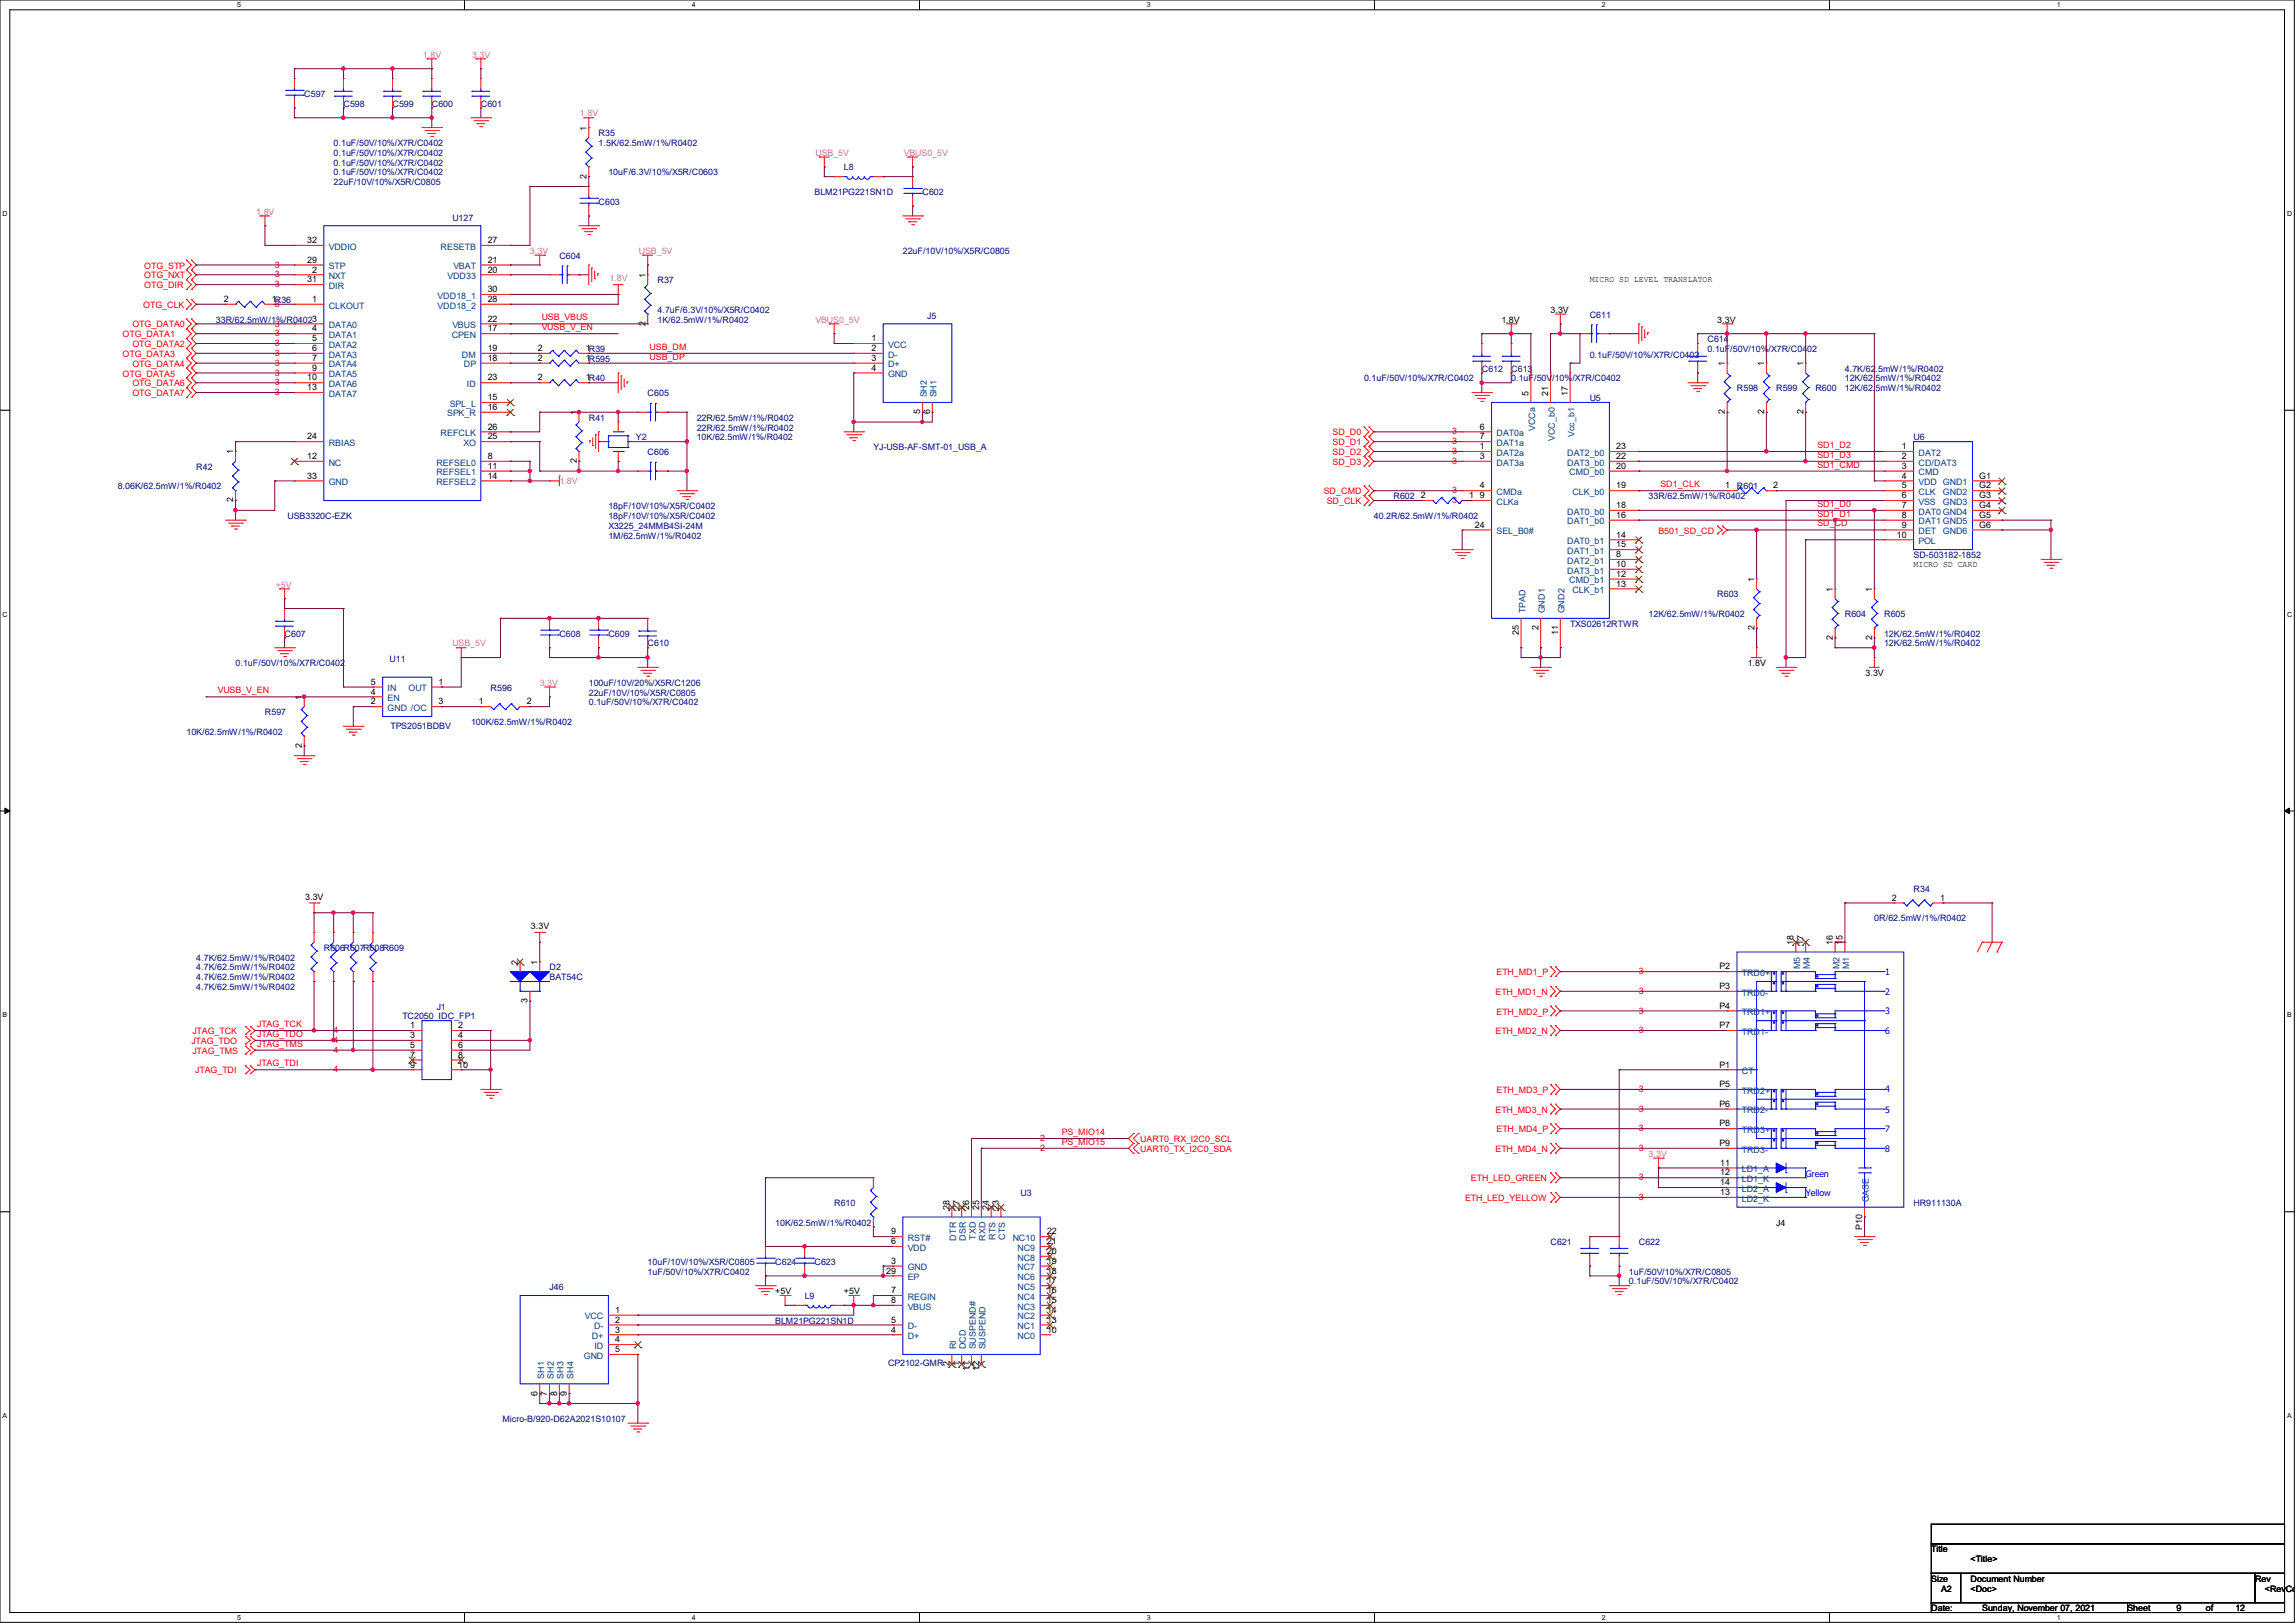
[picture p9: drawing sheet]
<svg xmlns="http://www.w3.org/2000/svg" width="297mm" height="210mm" viewBox="0 0 297 210" stroke-linecap="round" stroke-linejoin="round" font-family="sans-serif">
<defs><g id="words">
<g font-size="1.1" fill="#f0f">
<text x="54.7" y="7.5">1.8V</text>
<text x="61.1" y="7.5">3.3V</text>
<text x="75.1" y="15.1">1.8V</text>
<text x="105.5" y="20.2">USB_5V</text>
<text x="117" y="20.2">VBUS0_5V</text>
<text x="33.1" y="27.8">1.8V</text>
<text x="68.6" y="32.9">3.3V</text>
<text x="82.7" y="32.9">USB_5V</text>
<text x="78.9" y="36.4">1.8V</text>
<text x="105.5" y="41.7">VBUS0_5V</text>
<text x="72.4" y="62.6">1.8V</text>
<text x="35.7" y="76">+5V</text>
<text x="58.5" y="83.7">USB_5V</text>
<text x="69.8" y="88.7">3.3V</text>
<text x="213.4" y="149.7">3.3V</text>
</g>
<g font-size="1.1" fill="#000080">
<text x="39.4" y="12.5">C597</text>
<text x="44.4" y="13.8">C598</text>
<text x="50.8" y="13.8">C599</text>
<text x="55.9" y="13.8">C600</text>
<text x="62.2" y="13.8">C601</text>
<text x="77.5" y="17.6">R35</text>
<text x="43.2" y="20.2">0.1uF/50V/10%/X7R/C0402</text>
<text x="43.2" y="21.4">0.1uF/50V/10%/X7R/C0402</text>
<text x="43.2" y="18.9">0.1uF/50V/10%/X7R/C0402</text>
<text x="43.2" y="22.7">0.1uF/50V/10%/X7R/C0402</text>
<text x="43.2" y="24">22uF/10V/10%/X5R/C0805</text>
<text x="77.5" y="18.9">1.5K/62.5mW/1%/R0402</text>
<text x="78.7" y="22.7">10uF/6.3V/10%/X5R/C0603</text>
<text x="109.2" y="22.1">L8</text>
<text x="58.5" y="28.5">U127</text>
<text x="77.5" y="26.5">C603</text>
<text x="105.4" y="25.2">BLM21PG221SN1D</text>
<text x="119.4" y="25.2">C602</text>
<text x="72.4" y="33.5">C604</text>
<text x="116.8" y="32.9">22uF/10V/10%/X5R/C0805</text>
<text x="27.9" y="41.7">33R/62.5mW/1%/R04023</text>
<text x="85.1" y="36.7">R37</text>
<text x="85.1" y="41.7">1K/62.5mW/1%/R0402</text>
<text x="85.1" y="40.5">4.7uF/6.3V/10%/X5R/C0402</text>
<text x="120" y="41.2">J5</text>
<text x="205.7" y="41.1">C611</text>
<text x="205.7" y="46.3">0.1uF/50V/10%/X7R/C0402</text>
<text x="221" y="44.3">C614</text>
<text x="221" y="45.6">0.1uF/50V/10%/X7R/C0402</text>
<text x="83.8" y="51.3">C605</text>
<text x="176.5" y="49.4">0.1uF/50V/10%/X7R/C0402</text>
<text x="191.8" y="48.1">C612</text>
<text x="195.6" y="48.1">C613</text>
<text x="195.6" y="49.4">0.1uF/50V/10%/X7R/C0402</text>
<text x="205.7" y="51.9">U5</text>
<text x="224.8" y="50.6">R598</text>
<text x="229.9" y="50.6">R599</text>
<text x="234.9" y="50.6">R600</text>
<text x="238.8" y="50.6">12K/62.5mW/1%/R0402</text>
<text x="238.8" y="48.1">4.7K/62.5mW/1%/R0402</text>
<text x="238.8" y="49.4">12K/62.5mW/1%/R0402</text>
<text x="76.2" y="54.4">R41</text>
<text x="82.3" y="57">Y2</text>
<text x="83.8" y="58.9">C606</text>
<text x="90.2" y="57">10K/62.5mW/1%/R0402</text>
<text x="90.2" y="54.4">22R/62.5mW/1%/R0402</text>
<text x="90.2" y="55.7">22R/62.5mW/1%/R0402</text>
<text x="113" y="58.3">YJ-USB-AF-SMT-01_USB_A</text>
<text x="247.6" y="57">U6</text>
<text x="15.2" y="63.3">8.06K/62.5mW/1%/R0402</text>
<text x="25.4" y="60.8">R42</text>
<text x="78.7" y="65.9">18pF/10V/10%/X5R/C0402</text>
<text x="180.3" y="64.6">R602</text>
<text x="213.4" y="64.6">33R/62.5mW/1%/R0402</text>
<text x="224.8" y="63.3">R601</text>
<text x="37.2" y="67.1">USB3320C-EZK</text>
<text x="78.7" y="69.7">1M/62.5mW/1%/R0402</text>
<text x="78.7" y="68.4">X3225_24MMB4SI-24M</text>
<text x="78.7" y="67.1">18pF/10V/10%/X5R/C0402</text>
<text x="177.8" y="67.1">40.2R/62.5mW/1%/R0402</text>
<text x="222.2" y="77.3">R603</text>
<text x="247.6" y="72.2">SD-503182-1852</text>
<text x="36.8" y="82.4">C607</text>
<text x="72.4" y="82.4">C608</text>
<text x="78.7" y="82.4">C609</text>
<text x="83.8" y="83.7">C610</text>
<text x="203.2" y="81.1">TXS02612RTWR</text>
<text x="213.4" y="79.8">12K/62.5mW/1%/R0402</text>
<text x="238.8" y="79.8">R604</text>
<text x="243.8" y="82.4">12K/62.5mW/1%/R0402</text>
<text x="243.8" y="79.8">R605</text>
<text x="243.8" y="83.7">12K/62.5mW/1%/R0402</text>
<text x="30.5" y="86.2">0.1uF/50V/10%/X7R/C0402</text>
<text x="50.4" y="85.7">U11</text>
<text x="63.5" y="89.4">R596</text>
<text x="76.2" y="88.7">100uF/10V/20%/X5R/C1206</text>
<text x="24.1" y="95.1">10K/62.5mW/1%/R0402</text>
<text x="34.3" y="92.5">R597</text>
<text x="50.5" y="94.3">TPS2051BDBV</text>
<text x="61" y="93.8">100K/62.5mW/1%/R0402</text>
<text x="76.2" y="90">22uF/10V/10%/X5R/C0805</text>
<text x="76.2" y="91.3">0.1uF/50V/10%/X7R/C0402</text>
<text x="242.6" y="119.2">0R/62.5mW/1%/R0402</text>
<text x="247.6" y="115.4">R34</text>
<text x="25.4" y="124.3">4.7K/62.5mW/1%/R0402</text>
<text x="25.4" y="125.6">4.7K/62.5mW/1%/R0402</text>
<text x="41.9" y="123">R606R607R608R609</text>
<text x="71.1" y="125.6">D2</text>
<text x="25.4" y="128.1">4.7K/62.5mW/1%/R0402</text>
<text x="25.4" y="126.8">4.7K/62.5mW/1%/R0402</text>
<text x="52.1" y="131.9">TC2050_IDC_FP1</text>
<text x="56.5" y="130.6">J1</text>
<text x="71.1" y="126.8">BAT54C</text>
<text x="132.1" y="154.8">U3</text>
<text x="100.3" y="158.6">10K/62.5mW/1%/R0402</text>
<text x="107.9" y="156">R610</text>
<text x="200.7" y="161.1">C621</text>
<text x="212.1" y="161.1">C622</text>
<text x="247.6" y="156">HR911130A</text>
<text x="71.1" y="167">J46</text>
<text x="83.8" y="163.7">10uF/10V/10%/X5R/C0805</text>
<text x="83.8" y="164.9">1uF/50V/10%/X7R/C0402</text>
<text x="100.3" y="163.7">C624</text>
<text x="105.4" y="163.7">C623</text>
<text x="210.8" y="166.2">0.1uF/50V/10%/X7R/C0402</text>
<text x="210.8" y="164.9">1uF/50V/10%/X7R/C0805</text>
<text x="100.3" y="171.3">BLM21PG221SN1D</text>
<text x="104.1" y="168.1">L9</text>
<text x="114.9" y="176.7">CP2102-GMR</text>
<text x="65" y="184">Micro-B/920-D62A2021S10107</text>
</g>
<g font-size="1.1">
<text x="75.9" y="16.9" transform="rotate(-90 75.9 16.9)">1</text>
<text x="75.9" y="23.1" transform="rotate(-90 75.9 23.1)">2</text>
<text x="39.8" y="34">29</text>
<text x="39.8" y="31.5">32</text>
<text x="40.4" y="35.3">2</text>
<text x="63.1" y="31.5">27</text>
<text x="63.1" y="34">21</text>
<text x="63.1" y="35.3">20</text>
<text x="83.5" y="35.9" transform="rotate(-90 83.5 35.9)">1</text>
<text x="29" y="39.1">2</text>
<text x="35.2" y="39.1">1R36</text>
<text x="39.8" y="36.5">31</text>
<text x="40.4" y="39.1">1</text>
<text x="63.1" y="39.1">28</text>
<text x="63.1" y="37.8">30</text>
<text x="63.1" y="41.6">22</text>
<text x="194.3" y="41.7">1.8V</text>
<text x="200.7" y="40.5">3.3V</text>
<text x="205.7" y="36.5">MICRO SD LEVEL TRANSLATOR</text>
<text x="222.2" y="41.7">3.3V</text>
<text x="40.4" y="42.9">4</text>
<text x="40.4" y="44.2">5</text>
<text x="40.4" y="45.4">6</text>
<text x="40.4" y="46.7">7</text>
<text x="40.4" y="48">9</text>
<text x="63.1" y="42.9">17</text>
<text x="63.1" y="46.7">18</text>
<text x="63.1" y="45.4">19</text>
<text x="69.6" y="45.4">2</text>
<text x="69.6" y="46.7">2</text>
<text x="75.8" y="45.4">1R39</text>
<text x="75.8" y="46.7">1R595</text>
<text x="83.5" y="42.2" transform="rotate(-90 83.5 42.2)">2</text>
<text x="112.8" y="44.2">1</text>
<text x="112.8" y="45.4">2</text>
<text x="112.8" y="46.7">3</text>
<text x="112.8" y="48">4</text>
<text x="223.2" y="47.4" transform="rotate(-90 223.2 47.4)">1</text>
<text x="228.3" y="47.4" transform="rotate(-90 228.3 47.4)">1</text>
<text x="233.4" y="47.4" transform="rotate(-90 233.4 47.4)">1</text>
<text x="39.8" y="49.2">10</text>
<text x="39.8" y="50.5">13</text>
<text x="63.1" y="49.2">23</text>
<text x="63.1" y="51.8">15</text>
<text x="63.1" y="53">16</text>
<text x="69.6" y="49.2">2</text>
<text x="74.6" y="53.7" transform="rotate(-90 74.6 53.7)">1</text>
<text x="75.8" y="49.2">1R40</text>
<text x="119.1" y="53.6" transform="rotate(-90 119.1 53.6)">5</text>
<text x="120.4" y="53.6" transform="rotate(-90 120.4 53.6)">6</text>
<text x="197.8" y="51.2" transform="rotate(-90 197.8 51.2)">5</text>
<text x="200.4" y="51.2" transform="rotate(-90 200.4 51.2)">21</text>
<text x="202.9" y="51.2" transform="rotate(-90 202.9 51.2)">17</text>
<text x="223.2" y="53.6" transform="rotate(-90 223.2 53.6)">2</text>
<text x="228.3" y="53.6" transform="rotate(-90 228.3 53.6)">2</text>
<text x="233.4" y="53.6" transform="rotate(-90 233.4 53.6)">2</text>
<text x="30.2" y="58.8" transform="rotate(-90 30.2 58.8)">1</text>
<text x="39.8" y="59.4">12</text>
<text x="39.8" y="56.9">24</text>
<text x="63.1" y="55.6">26</text>
<text x="63.1" y="59.4">8</text>
<text x="63.1" y="56.9">25</text>
<text x="74.6" y="59.9" transform="rotate(-90 74.6 59.9)">2</text>
<text x="191.5" y="55.6">6</text>
<text x="191.5" y="56.9">7</text>
<text x="191.5" y="58.1">1</text>
<text x="191.5" y="59.4">3</text>
<text x="209.2" y="58.1">23</text>
<text x="209.2" y="59.4">22</text>
<text x="246.1" y="58.1">1</text>
<text x="246.1" y="59.4">2</text>
<text x="30.2" y="65" transform="rotate(-90 30.2 65)">2</text>
<text x="39.8" y="61.9">33</text>
<text x="63.1" y="60.7">11</text>
<text x="63.1" y="61.9">14</text>
<text x="183.9" y="64.5">2</text>
<text x="190.1" y="64.5">1</text>
<text x="191.5" y="63.2">4</text>
<text x="191.5" y="64.5">9</text>
<text x="209.2" y="60.7">20</text>
<text x="209.2" y="63.2">19</text>
<text x="209.2" y="65.7">18</text>
<text x="223.3" y="63.2">1</text>
<text x="229.5" y="63.2">2</text>
<text x="246.1" y="60.7">3</text>
<text x="246.1" y="61.9">4</text>
<text x="246.1" y="63.2">5</text>
<text x="246.1" y="64.5">6</text>
<text x="246.1" y="65.7">7</text>
<text x="256.2" y="61.9">G1</text>
<text x="256.2" y="63.2">G2</text>
<text x="256.2" y="64.5">G3</text>
<text x="256.2" y="65.7">G4</text>
<text x="190.9" y="68.3">24</text>
<text x="209.2" y="67">16</text>
<text x="209.2" y="70.8">15</text>
<text x="209.2" y="69.6">14</text>
<text x="245.5" y="69.6">10</text>
<text x="246.1" y="67">8</text>
<text x="246.1" y="68.3">9</text>
<text x="256.2" y="67">G5</text>
<text x="256.2" y="68.3">G6</text>
<text x="209.2" y="75.9">13</text>
<text x="209.2" y="74.6">12</text>
<text x="209.2" y="73.4">10</text>
<text x="209.2" y="72.1">8</text>
<text x="227" y="75.3" transform="rotate(-90 227 75.3)">1</text>
<text x="237.2" y="76.6" transform="rotate(-90 237.2 76.6)">1</text>
<text x="242.3" y="76.6" transform="rotate(-90 242.3 76.6)">1</text>
<text x="247.6" y="73.4">MICRO SD CARD</text>
<text x="196.6" y="82.2" transform="rotate(-90 196.6 82.2)">25</text>
<text x="199.1" y="81.5" transform="rotate(-90 199.1 81.5)">2</text>
<text x="201.6" y="82.2" transform="rotate(-90 201.6 82.2)">11</text>
<text x="227" y="81.5" transform="rotate(-90 227 81.5)">2</text>
<text x="237.2" y="82.8" transform="rotate(-90 237.2 82.8)">2</text>
<text x="242.3" y="82.8" transform="rotate(-90 242.3 82.8)">2</text>
<text x="48" y="88.6">5</text>
<text x="48" y="89.9">4</text>
<text x="56.8" y="88.6">1</text>
<text x="226.2" y="86.2">1.8V</text>
<text x="241.4" y="87.5">3.3V</text>
<text x="39.1" y="90.5" transform="rotate(-90 39.1 90.5)">1</text>
<text x="48" y="91.1">2</text>
<text x="56.8" y="91.1">3</text>
<text x="62" y="91.1">1</text>
<text x="68.2" y="91.1">2</text>
<text x="39.1" y="96.8" transform="rotate(-90 39.1 96.8)">2</text>
<text x="39.5" y="116.4">3.3V</text>
<text x="244.8" y="116.5">2</text>
<text x="251.1" y="116.5">1</text>
<text x="67" y="124.8" transform="rotate(-90 67 124.8)">2</text>
<text x="68.7" y="120.2">3.3V</text>
<text x="69.6" y="124.8" transform="rotate(-90 69.6 124.8)">1</text>
<text x="222.5" y="125.4">P2</text>
<text x="232.1" y="122.3" transform="rotate(-90 232.1 122.3)">18</text>
<text x="233.4" y="122.3" transform="rotate(-90 233.4 122.3)">17</text>
<text x="237.2" y="122.3" transform="rotate(-90 237.2 122.3)">16</text>
<text x="238.5" y="122.3" transform="rotate(-90 238.5 122.3)">15</text>
<text x="68.3" y="129.8" transform="rotate(-90 68.3 129.8)">3</text>
<text x="222.5" y="128">P3</text>
<text x="222.5" y="130.5">P4</text>
<text x="53.1" y="133.1">1</text>
<text x="53.1" y="134.3">3</text>
<text x="53.1" y="135.6">5</text>
<text x="53.1" y="136.9">7</text>
<text x="59.3" y="133.1">2</text>
<text x="59.3" y="134.3">4</text>
<text x="59.3" y="135.6">6</text>
<text x="59.3" y="136.9">8</text>
<text x="222.5" y="133.1">P7</text>
<text x="53.1" y="138.1">9</text>
<text x="59.3" y="138.1">10</text>
<text x="222.5" y="140.7">P5</text>
<text x="222.5" y="143.2">P6</text>
<text x="222.5" y="138.1">P1</text>
<text x="222.5" y="145.8">P8</text>
<text x="222.5" y="148.3">P9</text>
<text x="222.6" y="150.8">11</text>
<text x="222.6" y="152.1">12</text>
<text x="222.6" y="153.4">14</text>
<text x="222.6" y="154.6">13</text>
<text x="115.3" y="161">6</text>
<text x="115.3" y="159.7">9</text>
<text x="122.9" y="156.6" transform="rotate(-90 122.9 156.6)">28</text>
<text x="124.2" y="156.6" transform="rotate(-90 124.2 156.6)">27</text>
<text x="125.4" y="156.6" transform="rotate(-90 125.4 156.6)">26</text>
<text x="126.7" y="156.6" transform="rotate(-90 126.7 156.6)">25</text>
<text x="128" y="156.6" transform="rotate(-90 128 156.6)">24</text>
<text x="129.2" y="156.6" transform="rotate(-90 129.2 156.6)">23</text>
<text x="135.5" y="161">21</text>
<text x="135.5" y="159.7">22</text>
<text x="229.9" y="158.6">J4</text>
<text x="241" y="159.1" transform="rotate(-90 241 159.1)">P10</text>
<text x="100.3" y="167.5">+5V</text>
<text x="109.2" y="167.5">+5V</text>
<text x="114.7" y="164.8">29</text>
<text x="115.3" y="163.5">3</text>
<text x="115.3" y="167.3">7</text>
<text x="135.5" y="167.3">16</text>
<text x="135.5" y="166.1">17</text>
<text x="135.5" y="164.8">18</text>
<text x="135.5" y="163.5">19</text>
<text x="135.5" y="162.3">20</text>
<text x="79.6" y="169.9">1</text>
<text x="79.6" y="171.2">2</text>
<text x="79.6" y="172.4">3</text>
<text x="79.6" y="173.7">4</text>
<text x="115.3" y="172.4">4</text>
<text x="115.3" y="171.2">5</text>
<text x="115.3" y="168.6">8</text>
<text x="135.5" y="172.4">10</text>
<text x="135.5" y="171.2">13</text>
<text x="135.5" y="169.9">14</text>
<text x="135.5" y="168.6">15</text>
<text x="79.6" y="175">5</text>
<text x="122.9" y="176.8" transform="rotate(-90 122.9 176.8)">2</text>
<text x="124.2" y="176.8" transform="rotate(-90 124.2 176.8)">1</text>
<text x="125.4" y="177.4" transform="rotate(-90 125.4 177.4)">11</text>
<text x="126.7" y="177.4" transform="rotate(-90 126.7 177.4)">12</text>
<text x="69.6" y="180.6" transform="rotate(-90 69.6 180.6)">6</text>
<text x="70.8" y="180.6" transform="rotate(-90 70.8 180.6)">7</text>
<text x="72.1" y="180.6" transform="rotate(-90 72.1 180.6)">8</text>
<text x="73.4" y="180.6" transform="rotate(-90 73.4 180.6)">9</text>
<text x="249.9" y="200.9">Title</text>
<text x="255" y="202.1">&lt;Title&gt;</text>
<text x="249.9" y="204.7">Size</text>
<text x="249.9" y="208.5">Date:</text>
<text x="251.2" y="206">A2</text>
<text x="255" y="204.7">Document Number</text>
<text x="255" y="206">&lt;Doc&gt;</text>
<text x="256.5" y="208.5">Sunday, November 07, 2021</text>
<text x="275.3" y="208.5">Sheet</text>
<text x="281.7" y="208.5">9</text>
<text x="285.5" y="208.5">of</text>
<text x="289.3" y="208.5">12</text>
<text x="291.8" y="204.7">Rev</text>
<text x="293.1" y="206">&lt;RevCode</text>
</g>
<g font-size="1.1" fill="#f00">
<text x="18.7" y="34.8">OTG_STP</text>
<text x="35.6" y="34.6">3</text>
<text x="35.6" y="35.9">3</text>
<text x="18.5" y="39.8">OTG_CLK</text>
<text x="18.7" y="36">OTG_NXT</text>
<text x="18.7" y="37.3">OTG_DIR</text>
<text x="35.6" y="37.2">3</text>
<text x="35.6" y="39.7">3</text>
<text x="70.1" y="41.4">USB_VBUS</text>
<text x="15.9" y="43.6">OTG_DATA1</text>
<text x="15.9" y="46.2">OTG_DATA3</text>
<text x="17.1" y="42.4">OTG_DATA0</text>
<text x="17.1" y="44.9">OTG_DATA2</text>
<text x="17.1" y="47.5">OTG_DATA4</text>
<text x="35.6" y="42.2">3</text>
<text x="35.6" y="43.5">3</text>
<text x="35.6" y="44.8">3</text>
<text x="35.6" y="46.1">3</text>
<text x="35.6" y="47.3">3</text>
<text x="70.1" y="42.7">VUSB_V_EN</text>
<text x="84.1" y="45.3">USB_DM</text>
<text x="84.1" y="46.5">USB_DP</text>
<text x="15.9" y="48.7">OTG_DATA5</text>
<text x="17.1" y="50">OTG_DATA6</text>
<text x="17.1" y="51.3">OTG_DATA7</text>
<text x="35.6" y="48.6">3</text>
<text x="35.6" y="49.9">3</text>
<text x="35.6" y="51.1">3</text>
<text x="172.5" y="56.3">SD_D0</text>
<text x="172.5" y="57.6">SD_D1</text>
<text x="172.5" y="58.9">SD_D2</text>
<text x="188" y="56.2">3</text>
<text x="188" y="57.5">3</text>
<text x="188" y="58.8">3</text>
<text x="235.2" y="58">SD1_D2</text>
<text x="235.2" y="59.2">SD1_D3</text>
<text x="171.3" y="64">SD_CMD</text>
<text x="171.7" y="65.2">SD_CLK</text>
<text x="172.5" y="60.2">SD_D3</text>
<text x="188" y="60">3</text>
<text x="188" y="63.8">3</text>
<text x="188" y="65.1">3</text>
<text x="214.9" y="63">SD1_CLK</text>
<text x="235.2" y="60.5">SD1_CMD</text>
<text x="235.2" y="65.6">SD1_D0</text>
<text x="214.6" y="69">B501_SD_CD</text>
<text x="235.2" y="66.8">SD1_D1</text>
<text x="235.2" y="68.1">SD_CD</text>
<text x="28.2" y="89.7">VUSB_V_EN</text>
<text x="193.5" y="128.7">ETH_MD1_N</text>
<text x="193.7" y="126.2">ETH_MD1_P</text>
<text x="193.7" y="131.3">ETH_MD2_P</text>
<text x="212.1" y="126.1">3</text>
<text x="212.1" y="128.6">3</text>
<text x="212.1" y="131.2">3</text>
<text x="24.8" y="135.1">JTAG_TDO</text>
<text x="24.9" y="133.8">JTAG_TCK</text>
<text x="24.9" y="136.4">JTAG_TMS</text>
<text x="33.3" y="132.9">JTAG_TCK</text>
<text x="33.3" y="134.2">JTAG_TDO</text>
<text x="33.3" y="135.4">JTAG_TMS</text>
<text x="33.3" y="138">JTAG_TDI</text>
<text x="43.2" y="133.7">4</text>
<text x="43.2" y="135">4</text>
<text x="43.2" y="136.2">4</text>
<text x="193.5" y="133.8">ETH_MD2_N</text>
<text x="212.1" y="133.7">3</text>
<text x="25.3" y="138.9">JTAG_TDI</text>
<text x="43.2" y="138.8">4</text>
<text x="193.5" y="144">ETH_MD3_N</text>
<text x="193.7" y="141.4">ETH_MD3_P</text>
<text x="212.1" y="141.3">3</text>
<text x="212.1" y="143.9">3</text>
<text x="134.6" y="147.7">2</text>
<text x="134.6" y="148.9">2</text>
<text x="137.4" y="146.9">PS_MIO14</text>
<text x="137.4" y="148.1">PS_MIO15</text>
<text x="147.6" y="147.8">UART0_RX_I2C0_SCL</text>
<text x="147.6" y="149.1">UART0_TX_I2C0_SDA</text>
<text x="193.5" y="149.1">ETH_MD4_N</text>
<text x="193.7" y="146.5">ETH_MD4_P</text>
<text x="212.1" y="146.4">3</text>
<text x="212.1" y="148.9">3</text>
<text x="189.6" y="155.4">ETH_LED_YELLOW</text>
<text x="190.4" y="152.9">ETH_LED_GREEN</text>
<text x="212.1" y="152.7">3</text>
<text x="212.1" y="155.3">3</text>
</g>
<g font-size="1.1" fill="#004080">
<text x="42.5" y="34.8">STP</text>
<text x="42.5" y="32.3">VDDIO</text>
<text x="57" y="32.3">RESETB</text>
<text x="58.7" y="34.8">VBAT</text>
<text x="42.5" y="39.9">CLKOUT</text>
<text x="42.5" y="37.4">DIR</text>
<text x="42.5" y="36.1">NXT</text>
<text x="56.6" y="39.9">VDD18_2</text>
<text x="56.6" y="38.7">VDD18_1</text>
<text x="57.9" y="36.1">VDD33</text>
<text x="42.5" y="42.5">DATA0</text>
<text x="42.5" y="43.7">DATA1</text>
<text x="42.5" y="45">DATA2</text>
<text x="42.5" y="46.3">DATA3</text>
<text x="42.5" y="47.5">DATA4</text>
<text x="58.5" y="43.7">CPEN</text>
<text x="58.5" y="42.5">VBUS</text>
<text x="59.8" y="46.3">DM</text>
<text x="60" y="47.5">DP</text>
<text x="114.9" y="45">VCC</text>
<text x="114.9" y="46.3">D-</text>
<text x="114.9" y="47.5">D+</text>
<text x="42.5" y="48.8">DATA5</text>
<text x="42.5" y="50.1">DATA6</text>
<text x="42.5" y="51.4">DATA7</text>
<text x="57.9" y="53.9">SPK_R</text>
<text x="58.2" y="52.6">SPL_L</text>
<text x="60.4" y="50.1">ID</text>
<text x="114.9" y="48.8">GND</text>
<text x="119.9" y="51.4" transform="rotate(-90 119.9 51.4)">SH2</text>
<text x="121.2" y="51.4" transform="rotate(-90 121.2 51.4)">SH1</text>
<text x="42.5" y="57.7">RBIAS</text>
<text x="57" y="56.4">REFCLK</text>
<text x="60" y="57.7">XO</text>
<text x="193.7" y="56.4">DAT0a</text>
<text x="193.7" y="57.7">DAT1a</text>
<text x="193.7" y="59">DAT2a</text>
<text x="198.7" y="55.8" transform="rotate(-90 198.7 55.8)">VCCa</text>
<text x="201.2" y="57.1" transform="rotate(-90 201.2 57.1)">VCC_b0</text>
<text x="202.8" y="59">DAT2_b0</text>
<text x="203.8" y="56.6" transform="rotate(-90 203.8 56.6)">Vcc_b1</text>
<text x="248.3" y="59">DAT2</text>
<text x="42.5" y="62.8">GND</text>
<text x="42.5" y="60.2">NC</text>
<text x="56.5" y="61.5">REFSEL1</text>
<text x="56.5" y="62.8">REFSEL2</text>
<text x="56.5" y="60.2">REFSEL0</text>
<text x="193.7" y="60.2">DAT3a</text>
<text x="193.7" y="64.1">CMDa</text>
<text x="193.7" y="65.3">CLKa</text>
<text x="202.8" y="60.2">DAT3_b0</text>
<text x="203.1" y="61.5">CMD_b0</text>
<text x="203.5" y="64.1">CLK_b0</text>
<text x="248.3" y="60.2">CD/DAT3</text>
<text x="248.3" y="61.5">CMD</text>
<text x="248.3" y="62.8">VDD GND1</text>
<text x="248.3" y="64.1">CLK</text>
<text x="248.3" y="65.3">VSS</text>
<text x="251.5" y="64.1">GND2</text>
<text x="251.5" y="65.3">GND3</text>
<text x="193.7" y="69.1">SEL_B0#</text>
<text x="202.8" y="66.6">DAT0_b0</text>
<text x="202.8" y="67.9">DAT1_b0</text>
<text x="202.8" y="71.7">DAT1_b1</text>
<text x="202.8" y="70.4">DAT0_b1</text>
<text x="248.3" y="66.6">DAT0 GND4</text>
<text x="248.3" y="67.9">DAT1 GND5</text>
<text x="248.3" y="69.1">DET</text>
<text x="248.3" y="70.4">POL</text>
<text x="251.5" y="69.1">GND6</text>
<text x="202.8" y="74.2">DAT3_b1</text>
<text x="202.8" y="72.9">DAT2_b1</text>
<text x="203.1" y="75.5">CMD_b1</text>
<text x="203.5" y="76.8">CLK_b1</text>
<text x="197.4" y="79.4" transform="rotate(-90 197.4 79.4)">TPAD</text>
<text x="199.9" y="79.4" transform="rotate(-90 199.9 79.4)">GND1</text>
<text x="202.5" y="79.4" transform="rotate(-90 202.5 79.4)">GND2</text>
<text x="50.2" y="89.5">IN</text>
<text x="52.9" y="89.5">OUT</text>
<text x="50.2" y="90.7">EN</text>
<text x="50.2" y="92">GND /OC</text>
<text x="233" y="125.4" transform="rotate(-90 233 125.4)">M5</text>
<text x="234.2" y="125.4" transform="rotate(-90 234.2 125.4)">M4</text>
<text x="238" y="125.4" transform="rotate(-90 238 125.4)">M2</text>
<text x="239.3" y="125.4" transform="rotate(-90 239.3 125.4)">M1</text>
<text x="225.4" y="126.3">TRD0+</text>
<text x="225.4" y="128.8">TRD0-</text>
<text x="225.4" y="131.4">TRD1+</text>
<text x="225.4" y="133.9">TRD1-</text>
<text x="225.4" y="141.5">TRD2+</text>
<text x="225.4" y="139">CT</text>
<text x="225.4" y="144.1">TRD2-</text>
<text x="225.4" y="146.6">TRD3+</text>
<text x="225.4" y="149.1">TRD3-</text>
<text x="225.4" y="151.7">LD1_A</text>
<text x="225.4" y="153">LD1_K</text>
<text x="225.4" y="154.2">LD2_A</text>
<text x="225.4" y="155.5">LD2_K</text>
<text x="241.9" y="155.6" transform="rotate(-90 241.9 155.6)">CASE</text>
<text x="117.5" y="161.8">VDD</text>
<text x="117.5" y="160.6">RST#</text>
<text x="123.7" y="160.5" transform="rotate(-90 123.7 160.5)">DTR</text>
<text x="125" y="160.6" transform="rotate(-90 125 160.6)">DSR</text>
<text x="126.3" y="160.4" transform="rotate(-90 126.3 160.4)">TXD</text>
<text x="127.6" y="160.6" transform="rotate(-90 127.6 160.6)">RXD</text>
<text x="128.8" y="160.4" transform="rotate(-90 128.8 160.4)">RTS</text>
<text x="130.1" y="160.4" transform="rotate(-90 130.1 160.4)">CTS</text>
<text x="131.1" y="160.6">NC10</text>
<text x="131.7" y="161.8">NC9</text>
<text x="117.5" y="164.4">GND</text>
<text x="117.5" y="165.7">EP</text>
<text x="131.7" y="166.9">NC5</text>
<text x="131.7" y="165.7">NC6</text>
<text x="131.7" y="164.4">NC7</text>
<text x="131.7" y="163.1">NC8</text>
<text x="75.7" y="170.7">VCC</text>
<text x="76.6" y="173.3">D+</text>
<text x="76.9" y="172">D-</text>
<text x="117.5" y="173.3">D+</text>
<text x="117.5" y="172">D-</text>
<text x="117.5" y="168.2">REGIN</text>
<text x="117.5" y="169.5">VBUS</text>
<text x="131.7" y="173.3">NC0</text>
<text x="131.7" y="172">NC1</text>
<text x="131.7" y="170.7">NC2</text>
<text x="131.7" y="169.5">NC3</text>
<text x="131.7" y="168.2">NC4</text>
<text x="70.4" y="178.4" transform="rotate(-90 70.4 178.4)">SH1</text>
<text x="71.7" y="178.4" transform="rotate(-90 71.7 178.4)">SH2</text>
<text x="72.9" y="178.4" transform="rotate(-90 72.9 178.4)">SH3</text>
<text x="74.2" y="178.4" transform="rotate(-90 74.2 178.4)">SH4</text>
<text x="75.6" y="175.8">GND</text>
<text x="76.9" y="174.5">ID</text>
<text x="123.7" y="174.6" transform="rotate(-90 123.7 174.6)">RI</text>
<text x="125" y="174.6" transform="rotate(-90 125 174.6)">DCD</text>
<text x="126.3" y="174.6" transform="rotate(-90 126.3 174.6)">SUSPEND#</text>
<text x="127.6" y="174.6" transform="rotate(-90 127.6 174.6)">SUSPEND</text>
</g>
<g font-size="1.1" fill="#00f">
<text x="244" y="126.1">1</text>
<text x="244" y="128.8">2</text>
<text x="244" y="131.2">3</text>
<text x="244" y="133.9">6</text>
<text x="244" y="141.4">4</text>
<text x="244" y="144">5</text>
<text x="244" y="149.1">8</text>
<text x="244" y="146.4">7</text>
<text x="233.7" y="152.3">Green</text>
<text x="233.7" y="154.8">Yellow</text>
</g>
<g font-size=".9">
<text x="30.7" y=".9">5</text>
<text x="89.5" y=".9">4</text>
<text x="148.4" y=".9">3</text>
<text x="207.3" y=".9">2</text>
<text x="266.2" y=".9">1</text>
<text x=".3" y="28">D</text>
<text x="296" y="28">D</text>
<text x=".3" y="79.8">C</text>
<text x="296" y="79.8">C</text>
<text x=".3" y="131.7">B</text>
<text x="296" y="131.7">B</text>
<text x=".3" y="183.5">A</text>
<text x="296" y="183.5">A</text>
<text x="30.7" y="209.6">5</text>
<text x="89.5" y="209.6">4</text>
<text x="148.4" y="209.6">3</text>
<text x="207.3" y="209.6">2</text>
<text x="266.2" y="209.6">1</text>
</g>
</g></defs>
<path d="M0 0h296.9v209.9h-296.9zM1.3 1.3h294.4v207.4h-294.4z" fill="none" stroke="#000" stroke-width=".13"/>
<g fill="#fff">
<path d="M30.7 .1h.5v1h-.5z"/>
<path d="M30.7 208.8h.5v1h-.5z"/>
</g>
<path d="M60.1 0v1.3M60.1 208.7v1.2" fill="none" stroke="#000" stroke-width=".13"/>
<g fill="#fff">
<path d="M89.5 .1h.5v1h-.5z"/>
<path d="M89.5 208.8h.5v1h-.5z"/>
</g>
<path d="M119 0v1.3M119 208.7v1.2" fill="none" stroke="#000" stroke-width=".13"/>
<g fill="#fff">
<path d="M148.4 .1h.5v1h-.5z"/>
<path d="M148.4 208.8h.5v1h-.5z"/>
</g>
<path d="M177.9 0v1.3M177.9 208.7v1.2" fill="none" stroke="#000" stroke-width=".13"/>
<g fill="#fff">
<path d="M207.3 .1h.5v1h-.5z"/>
<path d="M207.3 208.8h.5v1h-.5z"/>
</g>
<path d="M236.8 0v1.3M236.8 208.7v1.2" fill="none" stroke="#000" stroke-width=".13"/>
<g fill="#fff">
<path d="M266.2 .1h.5v1h-.5z"/>
<path d="M266.2 208.8h.5v1h-.5z"/>
<path d="M.3 27.2h.7v1h-.7z"/>
<path d="M296 27.2h.6v1h-.6z"/>
<path d="M.3 79h.7v1h-.7z"/>
<path d="M296 79h.6v1h-.6z"/>
</g>
<path d="M0 53.1h1.3M295.7 53.1h1.2" fill="none" stroke="#000" stroke-width=".13"/>
<g fill="#fff">
<path d="M.3 130.9h.6v1h-.6z"/>
<path d="M296 130.9h.6v1h-.6z"/>
</g>
<path d="M0 104.9h1.3M295.7 104.9h1.2" fill="none" stroke="#000" stroke-width=".13"/>
<path d="M.6 104.6l.7 .3-.7 .4zM295.7 104.9l.6-.3v.7z" fill="#000" stroke="#000" stroke-width=".13"/>
<g fill="#fff">
<path d="M.3 182.7h.6v1h-.6z"/>
<path d="M296 182.7h.5v1h-.5z"/>
</g>
<path d="M0 156.8h1.3M295.7 156.8h1.2M249.9 197.2h45.8v2.6h-45.8zM249.9 199.8h45.8v3.8h-45.8zM249.9 203.6h3.8v3.8h-3.8zM249.9 207.4h25.4v1.3h-25.4zM253.7 203.6h38.1v3.8h-38.1zM275.3 207.4h20.4v1.3h-20.4zM291.8 203.6h3.9v3.8h-3.9z" fill="none" stroke="#000" stroke-width=".13"/>
<g fill="none" stroke="#f00" stroke-width=".13">
<path d="M38.1 10.2h.1M38.1 14h.1M38.1 10.2v1.2M38.1 12.7v1.3M44.4 14h.1M44.4 10.2h.1M44.4 10.2v1.2M44.4 12.7v1.3M50.8 14h.1M50.8 10.2h.1M50.8 10.2v1.2M50.8 12.7v1.3"/>
<path d="M54.6 16.5h2.5M55 16.9h1.8M55.2 7.6h.1M55.2 7.6h1.3M55.4 17.3h.1M55.4 17.3h1M55.8 17.7h.2M55.9 8.9h.1M55.9 14h.1M55.9 10.2h.1M55.9 7.6v1.3M55.9 10.2v1.2"/>
<path d="M55.9 12.7v1.3M56 17.7h.1M56.8 16.9h.1M57.1 16.5h.1M61 15.2h2.5M61.3 15.6h1.8M61.6 7.6h.1M61.6 7.6h1.3M61.7 16h.1M61.7 16h1M62.1 16.4h.3M62.2 8.9h.1"/>
<path d="M62.2 14h.1M62.2 10.2h.1M62.2 7.6v1.3M62.2 10.2v1.2M62.2 12.7v1.3M62.4 16.4h.1M63.1 15.6h.1M63.5 15.2h.1M75.6 15.2h.1M75.6 15.2h1.2M76.2 16.5h.1M76.2 15.2v2.6"/>
<path d="M24.1 34.9h.1M24.1 33.7h.1M24.1 36.2h.1M24.1 37.5h.1M24.1 38.7h.1M24.1 33.7l.7 .6-.7 .6M24.1 34.9l.7 .7-.7 .6M24.1 36.2l.7 .6-.7 .7M24.1 38.7l.7 .7-.7 .6M24.8 33.7h.1M24.8 34.9h.1M24.8 36.2h.1"/>
<path d="M24.8 37.5h.1M24.8 38.7h.1M24.8 33.7l.6 .6-.6 .6M24.8 34.9l.6 .7-.6 .6M24.8 36.2l.6 .6-.6 .7M24.8 38.7l.6 .7-.6 .6M29.2 39.4h.1M29.2 39.4h1.3M33.7 27.9h.1M33.7 27.9h1.2M34.3 29.2h.1M34.3 27.9v1.3"/>
<path d="M34.3 39.4h1.3M35.6 39.4h.1M38.1 39.4h.1M38.1 36.8h.1M38.1 35.6h.1M38.1 34.3h.1M38.1 31.7h.1M38.1 36.8h3.8M38.1 39.4h3.8M38.1 31.7h3.8M38.1 34.3h3.8M38.1 35.6h3.8"/>
<path d="M62.2 39.4h3.8M62.2 31.7h3.8M62.2 34.3h3.8M62.2 35.6h3.8M62.2 38.1h3.8M66 31.7h.1M66 34.3h.1M66 35.6h.1M66 39.4h.1M66 38.1h.1M69.2 33h1.3M69.8 34.3h.1"/>
<path d="M69.8 33v1.3M70.5 33h.1M71.1 35.6h.1M71.1 35.6h1.3M73.7 35.6h1.2M74.9 35.6h.1M74.9 29.2h2.6M75.3 29.6h1.8M75.7 30h.1M75.7 30h1M76.1 30.4h.2M76.2 34.3h.1"/>
<path d="M76.2 24.1h.1M76.2 27.9h.1M76.2 22.9h.1M76.2 21.6v1.3M76.2 24.1v1.3M76.2 26.7v1.2M76.2 34.3v2.5M76.3 30.4h.1M76.6 34.7h.1M76.6 34.7v1.7M77 36.1h.1M77 35.1v1"/>
<path d="M77.1 29.6h.1M77.3 35.4h.1M77.3 35.4v.3M77.5 29.2h.1M79.4 36.8h.1M79.4 36.8h1.2M80 38.1h.1M80 36.8v1.3M83.2 33h.1M83.2 33h1.3M83.8 34.3h.1M83.8 35.6h.1"/>
<path d="M83.8 33v1.3M83.8 35.6v1.2M106 20.3h.1M106 20.3h1.3M106.7 21.6h.1M106.7 20.3v1.3M107.9 22.9h.1M107.9 22.9h1.3M113 22.9h1.3M114.3 22.9h.1M116.8 27.9h2.6M117.2 28.3h1.8"/>
<path d="M117.5 20.3h.1M117.5 20.3h1.2M117.6 28.7h.1M117.6 28.7h1M118 29.1h.2M118.1 21.6h.1M118.1 22.9h.1M118.1 26.7h.1M118.1 20.3v1.3M118.1 22.9v1.2M118.1 25.4v1.3M118.2 29.1h.1"/>
<path d="M119 28.3h.1M119.4 27.9h.1M24.1 40h.1M24.1 42.5h.1M24.1 41.3h.1M24.1 43.8h.1M24.1 45.1h.1M24.1 46.4h.1M24.1 47.6h.1M24.1 48.9h.1M24.1 50.2h.1M24.1 51.4h.1"/>
<path d="M24.1 41.3l.7 .6-.7 .6M24.1 42.5l.7 .7-.7 .6M24.1 43.8l.7 .6-.7 .7M24.1 45.1l.7 .6-.7 .7M24.1 46.4l.7 .6-.7 .6M24.1 47.6l.7 .7-.7 .6M24.1 48.9l.7 .6-.7 .7M24.1 50.2l.7 .6-.7 .6M24.8 40h.1M24.8 41.3h.1M24.8 42.5h.1M24.8 43.8h.1"/>
<path d="M24.8 45.1h.1M24.8 46.4h.1M24.8 47.6h.1M24.8 48.9h.1M24.8 50.2h.1M24.8 51.4h.1M24.8 41.3l.6 .6-.6 .6M24.8 42.5l.6 .7-.6 .6M24.8 43.8l.6 .6-.6 .7M24.8 45.1l.6 .6-.6 .7M24.8 46.4l.6 .6-.6 .6M24.8 47.6l.6 .7-.6 .6"/>
<path d="M24.8 48.9l.6 .6-.6 .7M24.8 50.2l.6 .6-.6 .6M30.5 58.4h.1M30.5 58.4v1.3M38.1 59.7h.1M38.1 41.9h.1M38.1 43.2h.1M38.1 44.4h.1M38.1 45.7h.1M38.1 47h.1M38.1 48.3h.1M38.1 49.5h.1"/>
<path d="M38.1 50.8h.1M38.1 57.1h.1M38.1 41.9h3.8M38.1 49.5h3.8M38.1 50.8h3.8M38.1 43.2h3.8M38.1 59.7h3.8M38.1 45.7h3.8M38.1 47h3.8M38.1 57.1h3.8M38.1 44.4h3.8M38.1 48.3h3.8"/>
<path d="M62.2 41.9h3.8M62.2 55.9h3.8M62.2 49.5h3.8M62.2 43.2h3.8M62.2 59.7h3.8M62.2 45.7h3.8M62.2 47h3.8M62.2 57.1h3.8M62.2 53.3h3.8M62.2 52.1h3.8M66 43.2h.1M66 41.9h.1"/>
<path d="M66 49.5h.1M66 47h.1M66 45.7h.1M66 55.9h.1M66 59.7h.1M66 52.1h.1M66 53.3h.1M66 57.1h.1M69.8 49.5h.1M69.8 45.7h.1M69.8 47h.1M69.8 49.5h1.3"/>
<path d="M69.8 45.7h1.3M69.8 47h1.3M74.9 53.3h.1M74.9 59.7h.1M74.9 49.5h1.3M74.9 53.3v1.3M74.9 58.4v1.3M74.9 45.7h1.3M74.9 47h1.3M76.2 49.5h.1M76.2 45.7h.1M76.2 47h.1"/>
<path d="M76.3 57h.1M76.3 57v.3M76.7 57.7h.1M76.7 56.6v1.1M77.1 56.3h.1M77.1 56.3v1.7M77.5 55.9h.1M77.5 55.9v2.5M78.7 57.1h.1M80 48.3h.1M80 59.7h.1M80 54.6h.1"/>
<path d="M80 48.3v2.5M80 54.6v1.3M80 58.4v1.3M80.4 48.6h.1M80.4 48.6v1.8M80.8 50h.1M80.8 49v1M81.2 49.4h.1M81.2 49.4v.3M81.3 57.1h.1M82.5 53.3h.1M82.5 53.3h1.3"/>
<path d="M83.8 41.9h.1M83.8 40.6v1.3M85.1 53.3h1.3M86.4 53.3h.1M107.3 41.9h.1M107.3 41.9h1.3M107.9 43.2h.1M107.9 41.9v1.3M109.2 55.9h2.6M109.6 56.3h1.8M110 56.6h.1M110 56.6h1"/>
<path d="M110.4 57h.2M110.5 44.4h.1M110.5 45.7h.1M110.5 47h.1M110.5 48.3h.1M110.5 45.7h3.8M110.5 47h3.8M110.5 44.4h3.8M110.5 48.3h3.8M110.6 57h.1M111.4 56.3h.1M111.8 55.9h.1"/>
<path d="M119.4 53.3h.1M119.4 52.1v1.2M120.6 53.3h.1M120.6 52.1v1.2M176.5 56.5h.1M176.5 55.2h.1M176.5 57.8h.1M176.5 59.1h.1M176.5 55.2l.7 .7-.7 .6M176.5 56.5l.7 .6-.7 .7M176.5 57.8l.7 .6-.7 .7M176.5 59.1l.7 .6-.7 .6"/>
<path d="M177.2 55.2h.1M177.2 56.5h.1M177.2 57.8h.1M177.2 59.1h.1M177.2 55.2l.6 .7-.6 .6M177.2 56.5l.6 .6-.6 .7M177.2 57.8l.6 .6-.6 .7M177.2 59.1l.6 .6-.6 .6M189.2 55.9h.1M189.2 57.1h.1M189.2 58.4h.1M189.2 59.7h.1"/>
<path d="M189.2 55.9h3.8M189.2 58.4h3.8M189.2 59.7h3.8M189.2 57.1h3.8M190.5 50.8h2.5M190.9 51.2h1.8M191.3 51.6h.1M191.3 51.6h1M191.6 51.9h.3M191.8 48.3h.1M191.8 44.4h.1M191.8 44.4v1.3"/>
<path d="M191.8 47v1.3M191.9 51.9h.1M192.7 51.2h.1M193 50.8h.1M194.9 41.9h1.3M195.6 43.2h.1M195.6 48.3h.1M195.6 44.4h.1M195.6 41.9v1.3M195.6 44.4v1.3M195.6 47v1.3M196.2 41.9h.1"/>
<path d="M198.1 48.3h.1M198.1 48.3v3.8M200.7 48.3h.1M200.7 48.3v3.8M201.3 40.6h1.3M201.9 41.9h.1M201.9 40.6v1.3M202.6 40.6h.1M203.2 48.3h.1M203.2 48.3v3.8M204.5 43.2h.1M204.5 43.2h1.2"/>
<path d="M207 43.2h1.3M208.3 43.2h.1M208.3 58.4h3.8M208.3 59.7h3.8M212.1 41.9h.1M212.1 58.4h.1M212.1 59.7h.1M212.1 41.9v2.5M212.5 42.3h.1M212.5 42.3v1.8M212.9 43.7h.1M212.9 42.7v1"/>
<path d="M213.2 43.1h.1M213.2 43.1v.2M218.4 49.5h2.6M218.8 49.9h1.8M219.2 50.3h.1M219.2 50.3h1M219.6 50.7h.2M219.7 48.3h.1M219.7 44.4h.1M219.7 44.4v1.3M219.7 47v1.3M219.8 50.7h.1"/>
<path d="M220.6 49.9h.1M221 49.5h.1M222.9 41.9h1.3M223.5 43.2h.1M223.5 47h.1M223.5 53.3h.1M223.5 41.9v1.3M223.5 47v1.3M223.5 52.1v1.2M224.2 41.9h.1M228.6 47h.1M228.6 53.3h.1"/>
<path d="M228.6 47v1.3M228.6 52.1v1.2M233.7 47h.1M233.7 53.3h.1M233.7 47v1.3M233.7 52.1v1.2M243.8 58.4h.1M243.8 59.7h.1M243.8 58.4h3.8M243.8 59.7h3.8M29.2 67.3h2.5M29.6 67.7h1.8"/>
<path d="M30 68.1h.1M30 68.1h1M30.4 68.5h.2M30.5 64.8h.1M30.5 63.5v1.3M30.6 68.5h.1M31.4 67.7h.1M31.7 67.3h.1M36.2 76.2h.1M36.2 76.2h1.3M36.8 77.5h.1M36.8 78.7h.1"/>
<path d="M36.8 76.2v1.3M36.8 78.7v1.3M38.1 62.2h.1M38.1 62.2h3.8M62.2 62.2h3.8M62.2 61h3.8M66 61h.1M66 62.2h.1M71.1 62.2h.1M71.1 62.2h1.3M72.4 61.6h.1M72.4 61.6v1.3"/>
<path d="M82.5 61h.1M82.5 61h1.3M85.1 61h1.3M86.4 61h.1M87.6 63.5h2.6M88 63.9h1.8M88.4 64.3h.1M88.4 64.3h1M88.8 64.6h.2M89 64.6h.1M89.8 63.9h.1M90.2 63.5h.1"/>
<path d="M176.5 60.3h.1M176.5 64.1h.1M176.5 62.9h.1M176.5 65.4h.1M176.5 62.9l.7 .6-.7 .6M176.5 64.1l.7 .7-.7 .6M177.2 60.3h.1M177.2 62.9h.1M177.2 64.1h.1M177.2 65.4h.1M177.2 62.9l.6 .6-.6 .6M177.2 64.1l.6 .7-.6 .6"/>
<path d="M184.1 64.8h.1M184.1 64.8h1.3M188 71.1h2.5M188.3 71.5h1.8M188.7 71.9h.1M188.7 71.9h1M189.1 72.3h.3M189.2 63.5h.1M189.2 64.8h.1M189.2 68.6h.1M189.2 63.5h3.8M189.2 64.8h3.8"/>
<path d="M189.2 68.6h3.8M189.4 72.3h.1M190.1 71.5h.1M190.5 71.1h.1M190.5 64.8h.1M208.3 63.5h3.8M208.3 67.3h3.8M208.3 76.2h3.8M208.3 71.1h3.8M208.3 72.4h3.8M208.3 61h3.8M208.3 66h3.8"/>
<path d="M208.3 69.8h3.8M208.3 74.9h3.8M208.3 73.7h3.8M212.1 61h.1M212.1 63.5h.1M212.1 66h.1M212.1 67.3h.1M212.1 76.2h.1M212.1 74.9h.1M212.1 73.7h.1M212.1 72.4h.1M212.1 71.1h.1"/>
<path d="M212.1 69.8h.1M222.2 68.1h.1M222.2 69.1h.1M222.2 68.1l.7 .5-.7 .5M222.9 68.1h.1M222.9 69.1h.1M222.9 68.1l.6 .5-.6 .5M223.5 63.5h.1M223.5 63.5h1.3M227.3 74.9h.1M227.3 74.9v1.3M228.6 63.5h1.3"/>
<path d="M229.9 63.5h.1M237.5 76.2h.1M237.5 76.2v1.3M242.6 76.2h.1M242.6 76.2v1.3M243.8 61h.1M243.8 62.2h.1M243.8 63.5h.1M243.8 64.8h.1M243.8 66h.1M243.8 67.3h.1M243.8 68.6h.1"/>
<path d="M243.8 69.8h.1M243.8 62.2h3.8M243.8 63.5h3.8M243.8 67.3h3.8M243.8 61h3.8M243.8 64.8h3.8M243.8 66h3.8M243.8 68.6h3.8M243.8 69.8h3.8M255.3 62.2h3.8M255.3 63.5h3.8M255.3 67.3h3.8"/>
<path d="M255.3 64.8h3.8M255.3 66h3.8M255.3 68.6h3.8M259.1 62.2h.1M259.1 63.5h.1M259.1 64.8h.1M259.1 66h.1M259.1 67.3h.1M259.1 68.6h.1M264.2 72.4h2.5M264.5 72.8h1.8M264.9 73.2h.1"/>
<path d="M264.9 73.2h1M265.3 73.5h.3M265.6 73.5h.1M266.3 72.8h.1M266.7 72.4h.1M35.6 83.8h2.5M35.9 84.2h1.8M36.3 84.6h.1M36.3 84.6h1M36.7 85h.3M36.8 82.5h.1M36.8 81.3v1.2"/>
<path d="M37 85h.1M37.7 84.2h.1M38.1 83.8h.1M38.1 97.8h2.5M38.5 98.2h1.8M38.9 98.6h.1M38.9 98.6h1M39.2 98.9h.3M39.4 90.2h.1M39.4 96.5h.1M39.4 90.2v1.2M39.4 95.2v1.3"/>
<path d="M39.5 98.9h.1M40.3 98.2h.1M40.6 97.8h.1M44.4 94h2.6M44.8 94.4h1.8M45.2 94.7h.1M45.2 94.7h1M45.6 95.1h.2M45.8 95.1h.1M46.6 94.4h.1M47 94h.1M48.3 88.9h.1"/>
<path d="M48.3 90.2h.1M48.3 91.4h.1M48.3 88.9h1.2M48.3 91.4h1.2M48.3 90.2h1.2M55.9 88.9h1.2M55.9 91.4h1.2M57.1 91.4h.1M57.1 88.9h.1M59.1 83.8h.1M59.1 83.8h1.2M59.7 85.1h.1"/>
<path d="M59.7 83.8v1.3M62.2 91.4h.1M62.2 91.4h1.3M67.3 91.4h1.3M68.6 91.4h.1M70.5 88.9h1.3M71.1 90.2h.1M71.1 80h.1M71.1 83.8h.1M71.1 80v1.3M71.1 82.5v1.3M71.1 88.9v1.3"/>
<path d="M71.8 88.9h.1M77.5 80h.1M77.5 83.8h.1M77.5 80v1.3M77.5 82.5v1.3M82.5 86.4h2.6M82.9 86.7h1.8M83.3 87.1h.1M83.3 87.1h1M83.7 87.5h.2M83.8 83.8h.1M83.8 80h.1"/>
<path d="M83.8 80v1.3M83.8 82.5v1.3M83.9 87.5h.1M84.7 86.7h.1M85.1 86.4h.1M196.8 83.8h.1M196.8 80v3.8M198.1 86.4h2.6M198.5 86.7h1.8M198.9 87.1h.1M198.9 87.1h1M199.3 87.5h.2"/>
<path d="M199.4 83.8h.1M199.4 80v3.8M199.5 87.5h.1M200.3 86.7h.1M200.7 86.4h.1M201.9 83.8h.1M201.9 80v3.8M226.7 85.1h.1M226.7 85.1h1.3M227.3 83.8h.1M227.3 81.3h.1M227.3 80v1.3"/>
<path d="M227.3 83.8v1.3M229.9 86.4h2.5M230.3 86.7h1.7M230.6 87.1h.1M230.6 87.1h1M231 87.5h.3M231.3 87.5h.1M232 86.7h.1M232.4 86.4h.1M237.5 82.5h.1M237.5 81.3v1.2M241.9 86.4h.1"/>
<path d="M241.9 86.4h1.3M242.6 85.1h.1M242.6 82.5h.1M242.6 81.3v1.2M242.6 85.1v1.3M40 116.8h1.3M40.6 118.1h.1M40.6 116.8v1.3M41.3 116.8h.1M245.1 116.8h.1M245.1 116.8h1.3M250.2 116.8h1.3"/>
<path d="M251.5 116.8h.1M31.7 132.8h.1M31.7 133.9h.1M31.7 134.1h.1M31.7 135.1h.1M31.7 135.4h.1M31.7 136.4h.1M31.7 137.9h.1M31.7 138.9h.1M31.7 132.8l.7 .5-.7 .6M31.7 134.1l.7 .5-.7 .5M31.7 135.4l.7 .5-.7 .5"/>
<path d="M31.7 137.9l.7 .5-.7 .5M32.4 132.8h.1M32.4 133.9h.1M32.4 134.1h.1M32.4 135.1h.1M32.4 135.4h.1M32.4 136.4h.1M32.4 137.9h.1M32.4 138.9h.1M32.4 132.8l.6 .5-.6 .6M32.4 134.1l.6 .5-.6 .5M32.4 135.4l.6 .5-.6 .5"/>
<path d="M32.4 137.9l.6 .5-.6 .5M40.6 120.6h.1M40.6 127h.1M40.6 120.6v1.3M40.6 125.7v1.3M43.2 120.6h.1M43.2 127h.1M43.2 120.6v1.3M43.2 125.7v1.3M45.7 120.6h.1M45.7 127h.1M45.7 120.6v1.3"/>
<path d="M45.7 125.7v1.3M48.3 120.6h.1M48.3 127h.1M48.3 120.6v1.3M48.3 125.7v1.3M53.3 133.3h.1M53.3 134.6h.1M53.3 135.9h.1M53.3 137.2h.1M53.3 138.4h.1M53.3 133.3h1.3M53.3 134.6h1.3"/>
<path d="M53.3 135.9h1.3M53.3 137.2h1.3M53.3 138.4h1.3M58.4 133.3h1.3M58.4 134.6h1.3M58.4 135.9h1.3M58.4 137.2h1.3M58.4 138.4h1.3M59.7 133.3h.1M59.7 134.6h.1M59.7 135.9h.1M59.7 137.2h.1"/>
<path d="M59.7 138.4h.1M67.3 124.5h.1M67.3 124.5v1.2M68.6 129.5h.1M68.6 128.3v1.2M69.2 120.6h1.3M69.8 121.9h.1M69.8 124.5h.1M69.8 120.6v1.3M69.8 124.5v1.2M70.5 120.6h.1M200.7 126.4h.1"/>
<path d="M200.7 125.1h.1M200.7 128.9h.1M200.7 127.6h.1M200.7 131.4h.1M200.7 130.2h.1M200.7 134h.1M200.7 132.7h.1M200.7 125.1l.6 .6-.6 .7M200.7 127.6l.6 .7-.6 .6M200.7 130.2l.6 .6-.6 .6M200.7 132.7l.6 .6-.6 .7M201.3 125.1h.1"/>
<path d="M201.3 126.4h.1M201.3 127.6h.1M201.3 128.9h.1M201.3 130.2h.1M201.3 131.4h.1M201.3 132.7h.1M201.3 134h.1M201.3 125.1l.6 .6-.6 .7M201.3 127.6l.6 .7-.6 .6M201.3 130.2l.6 .6-.6 .6M201.3 132.7l.6 .6-.6 .7M223.5 125.7h.1"/>
<path d="M223.5 128.3h.1M223.5 130.8h.1M223.5 133.3h.1M223.5 138.4h.1M223.5 133.3h1.3M223.5 138.4h1.3M223.5 125.7h1.3M223.5 128.3h1.3M223.5 130.8h1.3M232.4 121.9h.1M232.4 121.9v1.3M233.7 121.9h.1"/>
<path d="M233.7 121.9v1.3M237.5 121.9h.1M237.5 121.9v1.3M238.8 121.9h.1M238.8 121.9v1.3M256.5 121.9h.1M256.5 121.9l-.6 1.3M256.5 121.9h2.6M257.8 121.9h.1M257.8 121.9l-.6 1.3M258.4 123.2h.1M259.1 121.9h.1"/>
<path d="M259.1 121.9l-.7 1.3M62.2 141h2.6M62.6 141.4h1.8M63 141.7h.1M63 141.7h1M63.4 142.1h.2M63.6 142.1h.1M64.4 141.4h.1M64.8 141h.1M113 152.4h.1M113 158.7h.1M113 152.4v1.3"/>
<path d="M113 157.5v1.2M123.2 156.2h.1M123.2 156.2v1.3M124.5 156.2h.1M124.5 156.2v1.3M125.7 156.2h.1M125.7 156.2v1.3M127 156.2h.1M127 156.2v1.3M128.3 156.2h.1M128.3 156.2v1.3M129.5 156.2h.1"/>
<path d="M129.5 156.2v1.3M146.7 146.7h.1M146.7 148h.1M146.7 149.2h.1M146.7 146.7l-.7 .6 .7 .7M146.7 148l-.7 .6 .7 .6M147.3 148h.1M147.3 146.7h.1M147.3 149.2h.1M147.3 146.7l-.6 .6 .6 .7M147.3 148l-.6 .6 .6 .6M200.7 141.6h.1"/>
<path d="M200.7 140.3h.1M200.7 144.1h.1M200.7 142.9h.1M200.7 146.7h.1M200.7 145.4h.1M200.7 149.2h.1M200.7 148h.1M200.7 153h.1M200.7 151.8h.1M200.7 155.6h.1M200.7 154.3h.1M200.7 140.3l.6 .7-.6 .6"/>
<path d="M200.7 142.9l.6 .6-.6 .6M200.7 145.4l.6 .6-.6 .7M200.7 148l.6 .6-.6 .6M200.7 151.8l.6 .6-.6 .6M200.7 154.3l.6 .6-.6 .7M201.3 140.3h.1M201.3 141.6h.1M201.3 142.9h.1M201.3 144.1h.1M201.3 145.4h.1M201.3 146.7h.1M201.3 148h.1"/>
<path d="M201.3 149.2h.1M201.3 151.8h.1M201.3 153h.1M201.3 154.3h.1M201.3 155.6h.1M201.3 140.3l.6 .7-.6 .6M201.3 142.9l.6 .6-.6 .6M201.3 145.4l.6 .6-.6 .7M201.3 148l.6 .6-.6 .6M201.3 151.8l.6 .6-.6 .6M201.3 154.3l.6 .6-.6 .7M214 149.9h1.3"/>
<path d="M214.6 151.1h.1M214.6 149.9v1.2M215.3 149.9h.1M223.5 141h.1M223.5 143.5h.1M223.5 146h.1M223.5 148.6h.1M223.5 151.1h.1M223.5 152.4h.1M223.5 153.7h.1M223.5 154.9h.1M223.5 141h1.3"/>
<path d="M223.5 143.5h1.3M223.5 146h1.3M223.5 148.6h1.3M223.5 151.1h1.3M223.5 152.4h1.3M223.5 153.7h1.3M223.5 154.9h1.3M241.3 157.5h.1M241.3 156.2v1.3M69.8 179.1v1.2M71.1 179.1v1.2M72.4 179.1v1.2"/>
<path d="M73.7 179.1v1.2M78.7 170.2h3.8M78.7 171.4h3.8M78.7 172.7h3.8M78.7 175.3h3.8M78.7 174h3.8M82.5 170.2h.1M82.5 171.4h.1M82.5 172.7h.1M82.5 175.3h.1M82.5 174h.1M97.8 166.4h2.5"/>
<path d="M98.2 166.8h1.7M98.6 167.1h.1M98.6 167.1h1M98.9 167.5h.3M99.1 161.3h.1M99.1 165.1h.1M99.1 161.3v1.3M99.1 163.8v1.3M99.2 167.5h.1M99.9 166.8h.1M100.3 166.4h.1M101 167.6h1.2"/>
<path d="M101.6 168.9h.1M101.6 167.6v1.3M102.2 167.6h.1M102.9 168.9h.1M102.9 168.9h1.2M104.1 161.3h.1M104.1 165.1h.1M104.1 161.3v1.3M104.1 163.8v1.3M107.9 168.9h1.3M109.2 168.9h.1M109.9 167.6h1.2"/>
<path d="M110.5 168.9h.1M110.5 167.6v1.3M111.1 167.6h.1M115.6 163.8h.1M115.6 172.7h.1M115.6 171.4h.1M115.6 161.3h.1M115.6 167.6h.1M115.6 168.9h.1M115.6 160h.1M115.6 165.1h.1M115.6 160h1.2"/>
<path d="M115.6 167.6h1.2M115.6 168.9h1.2M115.6 171.4h1.2M115.6 172.7h1.2M115.6 163.8h1.2M115.6 161.3h1.2M115.6 165.1h1.2M123.2 176.5h.1M123.2 175.3v1.2M124.5 176.5h.1M124.5 175.3v1.2M125.7 176.5h.1"/>
<path d="M125.7 175.3v1.2M127 176.5h.1M127 175.3v1.2M134.6 166.4h1.3M134.6 160h1.3M134.6 167.6h1.3M134.6 168.9h1.3M134.6 170.2h1.3M134.6 171.4h1.3M134.6 172.7h1.3M134.6 163.8h1.3M134.6 161.3h1.3"/>
<path d="M134.6 165.1h1.3M134.6 162.6h1.3M135.9 172.7h.1M135.9 171.4h.1M135.9 170.2h.1M135.9 168.9h.1M135.9 167.6h.1M135.9 166.4h.1M135.9 165.1h.1M135.9 163.8h.1M135.9 162.6h.1M135.9 161.3h.1"/>
<path d="M135.9 160h.1M205.7 160h.1M205.7 163.8h.1M205.7 160v1.3M205.7 162.6v1.2M208.3 166.4h2.5M208.7 166.8h1.7M209 167.1h.1M209 167.1h1.1M209.4 167.5h.3M209.5 160h.1M209.5 163.8h.1"/>
<path d="M209.5 160v1.3M209.5 162.6v1.2M209.7 167.5h.1M210.4 166.8h.1M210.8 166.4h.1M240 160h2.6M240.4 160.4h1.8M240.8 160.8h.1M240.8 160.8h1M241.2 161.2h.2M241.4 161.2h.1M242.2 160.4h.1"/>
<path d="M242.6 160h.1M69.8 180.3h.1M71.1 180.3h.1M72.4 180.3h.1M73.7 180.3h.1M81.3 184.1h2.5M81.7 184.5h1.7M82 184.9h.1M82 184.9h1.1M82.4 185.3h.3M82.7 185.3h.1M83.4 184.5h.1"/>
<path d="M83.8 184.1h.1"/>
</g>
<g fill="none" stroke="#00f" stroke-width=".13">
<path d="M37 12.3h2.2M37 11.7h2.2M38.1 11.7h.1M38.1 12.3h.1M38.1 11.4v.3M38.1 12.3v.4M39.2 12.3h.1M39.2 11.7h.1M43.3 11.8h.1M43.3 12.4h.1M43.3 11.8h2.3M43.3 12.4h2.3"/>
<path d="M44.4 12.4h.1M44.4 11.8h.1M44.4 11.4v.4M44.4 12.4v.3M49.7 11.8h.1M49.7 12.4h.1M49.7 11.8h2.2M49.7 12.4h2.2M50.8 12.4h.1M50.8 11.8h.1M50.8 11.4v.4M50.8 12.4v.3"/>
<path d="M54.7 11.8h.1M54.7 12.4h.1M54.7 11.8h2.3M54.7 12.4h2.3M55.9 12.4h.1M55.9 11.8h.1M55.9 11.4v.4M55.9 12.4v.3M61.1 11.8h.1M61.1 12.4h.1M61.1 11.8h2.3M61.1 12.4h2.3"/>
<path d="M62.2 12.4h.1M62.2 11.8h.1M62.2 11.4v.4M62.2 12.4v.3M75.8 18.2h.1M75.8 19.7h.1M75.8 18.2l.8 .7M75.8 19.7l.8 .7M76.2 17.8l-.4 .4M76.6 18.9h.1M76.6 18.9l-.8 .8M30.5 39.4h.1"/>
<path d="M30.9 39h.1M30.9 39l.7 .8M30.9 39l-.4 .4M31.6 39.8h.1M32.4 39h.1M32.4 39l.7 .8M32.4 39l-.8 .8M33.1 39.8h.1M33.9 39h.1M33.9 39l.4 .4M33.9 39l-.8 .8M41.9 29.2h20.3v35.6h-20.3z"/>
<path d="M72.4 35.6h.4M72.8 34.4h.1M72.8 35.6h.1M72.8 34.4v2.3M73.4 35.6h.1M73.4 34.4h.1M73.4 35.6h.3M73.4 34.4v2.3M75.1 26.3h2.2M75.1 25.7h2.2M75.8 21.2h.1M75.8 21.2l.4 .4"/>
<path d="M76.2 25.7h.1M76.2 26.3h.1M76.2 21.6h.1M76.2 25.4v.3M76.2 26.3v.4M76.6 20.4h.1M76.6 20.4l-.8 .8M77.3 26.3h.1M77.3 25.7h.1M83.4 37.2h.1M83.4 38.7h.1M83.4 37.2l.8 .8"/>
<path d="M83.4 38.7l.8 .8M83.8 36.8l-.4 .4M84.2 38h.1M84.2 39.5h.1M84.2 39.5l-.8 .8M84.2 38l-.8 .7M109.2 22.9h.1M110.3 22.9a.36 .36 0 0 1-.3 .3 .36 .36 0 0 1-.4-.3h-.4M111.1 22.9a.36 .36 0 0 1-.4 .3 .36 .36 0 0 1-.3-.3M111.8 22.9a.36 .36 0 0 1-.3 .3 .36 .36 0 0 1-.4-.3M112.6 22.9a.36 .36 0 0 1-.4 .3 .36 .36 0 0 1-.3-.3M112.6 22.9h.4"/>
<path d="M113 22.9h.1M117 25h2.3M117 24.4h2.3M118.1 24.4h.1M118.1 25h.1M118.1 24.1v.3M118.1 25v.4M119.3 25h.1M119.3 24.4h.1M30.5 59.7l-.4 .4M71.1 49.5h.1M71.1 45.7h.1"/>
<path d="M71.1 47h.1M71.5 49.1h.1M71.5 45.3h.1M71.5 46.6h.1M71.5 49.1l.8 .8M71.5 49.1l-.4 .4M71.5 45.3l.8 .8M71.5 45.3l-.4 .4M71.5 46.6l.8 .8M71.5 46.6l-.4 .4M72.3 49.9h.1M72.3 46.1h.1"/>
<path d="M72.3 47.4h.1M73 49.1h.1M73 45.3h.1M73 46.6h.1M73 49.1l.8 .8M73 49.1l-.7 .8M73 45.3l.8 .8M73 45.3l-.7 .8M73 46.6l.8 .8M73 46.6l-.7 .8M73.8 49.9h.1M73.8 46.1h.1"/>
<path d="M73.8 47.4h.1M74.5 55h.1M74.5 56.5h.1M74.5 58h.1M74.5 49.1h.1M74.5 45.3h.1M74.5 46.6h.1M74.5 55l.8 .8M74.5 56.5l.8 .8M74.5 58l.4 .4M74.5 49.1l.4 .4M74.5 49.1l-.7 .8"/>
<path d="M74.5 45.3l.4 .4M74.5 45.3l-.7 .8M74.5 46.6l.4 .4M74.5 46.6l-.7 .8M74.9 58.4h.1M74.9 54.6l-.4 .4M75.3 55.8h.1M75.3 57.3h.1M75.3 55.8l-.8 .7M75.3 57.3l-.8 .7M78.7 56.4h.1M78.7 57.9h.1"/>
<path d="M78.7 57.9h2.6M78.7 56.4h2.6M78.7 56.4v1.5M79.4 58.4h1.2M79.4 55.9h1.2M80.6 58.4h.1M80.6 55.9h.1M81.3 57.9h.1M81.3 56.4h.1M81.3 56.4v1.5M83.4 40.3h.1M83.4 40.3l.4 .3"/>
<path d="M83.8 40.6h.1M83.8 53.3h.4M84.2 52.2h.1M84.2 53.3h.1M84.2 59.8h.1M84.2 52.2v2.3M84.2 59.8v2.3M84.8 53.3h.1M84.8 52.2h.1M84.8 59.8h.1M84.8 53.3h.3M84.8 52.2v2.3"/>
<path d="M84.8 59.8v2.3M114.3 41.9h8.9v10.2h-8.9zM190.6 46.1h.1M190.6 46.7h.1M190.6 46.1h2.3M190.6 46.7h2.3M191.8 46.7h.1M191.8 46.1h.1M191.8 45.7v.4M191.8 46.7v.3M193 52.1h15.3v27.9h-15.3zM194.4 46.1h.1"/>
<path d="M194.4 46.7h.1M194.4 46.1h2.3M194.4 46.7h2.3M195.6 46.7h.1M195.6 46.1h.1M195.6 45.7v.4M195.6 46.7v.3M205.7 43.2h.3M206 43.2h.1M206 42h.1M206 42v2.3M206.6 42h.1"/>
<path d="M206.6 43.2h.1M206.6 43.2h.4M206.6 42v2.3M218.6 46.1h.1M218.6 46.7h.1M218.6 46.1h2.3M218.6 46.7h2.3M219.7 46.7h.1M219.7 46.1h.1M219.7 45.7v.4M219.7 46.7v.3M223.1 49.4h.1"/>
<path d="M223.1 50.9h.1M223.1 49.4l.8 .8M223.1 50.9l.8 .8M223.5 52.1h.1M223.5 48.3l.4 .3M223.9 48.6h.1M223.9 50.2h.1M223.9 51.7h.1M223.9 48.6l-.8 .8M223.9 50.2l-.8 .7M223.9 51.7l-.4 .4M228.2 49.4h.1"/>
<path d="M228.2 50.9h.1M228.2 49.4l.8 .8M228.2 50.9l.8 .8M228.6 52.1h.1M228.6 48.3l.4 .3M229 48.6h.1M229 50.2h.1M229 51.7h.1M229 48.6l-.8 .8M229 50.2l-.8 .7M229 51.7l-.4 .4M233.3 49.4h.1"/>
<path d="M233.3 50.9h.1M233.3 49.4l.8 .8M233.3 50.9l.8 .8M233.7 52.1h.1M233.7 48.3l.4 .3M234.1 48.6h.1M234.1 50.2h.1M234.1 51.7h.1M234.1 48.6l-.8 .8M234.1 50.2l-.8 .7M234.1 51.7l-.4 .4M247.6 57.1h7.7v14h-7.7z"/>
<path d="M30.1 60.1h.1M30.1 61.6h.1M30.1 63.1h.1M30.1 60.1l.8 .7M30.1 61.6l.8 .8M30.1 63.1l.4 .4M30.5 63.5h.1M30.9 60.8h.1M30.9 62.4h.1M30.9 60.8l-.8 .8M30.9 62.4l-.8 .7M83.8 61h.4"/>
<path d="M84.2 61h.1M84.8 61h.1M84.8 61h.3M185.4 64.8h.1M185.4 64.8l.4 .4M185.8 65.2h.1M186.6 64.4h.1M186.6 64.4l.7 .8M186.6 64.4l-.8 .8M187.3 65.2h.1M188.1 64.4h.1M188.1 64.4l.7 .8"/>
<path d="M188.1 64.4l-.8 .8M188.8 65.2h.1M189.2 64.8l-.4 .4M225.2 63.1h.1M225.2 63.1l-.4 .4M225.2 63.1l.7 .8M225.9 63.9h.1M226.7 63.1h.1M226.7 63.1l-.8 .8M226.7 63.1l.8 .8M226.9 77.3h.1M226.9 78.9h.1"/>
<path d="M226.9 77.3l.8 .8M226.9 78.9l.8 .7M227.3 76.2l.4 .4M227.5 63.9h.1M227.7 76.6h.1M227.7 78.1h.1M227.7 79.6h.1M227.7 76.6l-.8 .7M227.7 78.1l-.8 .8M227.7 79.6l-.4 .4M228.2 63.1h.1M228.2 63.1l-.7 .8"/>
<path d="M228.2 63.1l.4 .4M228.6 63.5h.1M237.1 78.6h.1M237.1 78.6l.8 .8M237.5 77.5l.4 .4M237.9 77.9h.1M237.9 79.4h.1M237.9 77.9l-.8 .7M237.9 79.4l-.8 .7M242.2 78.6h.1M242.2 78.6l.8 .8M242.6 77.5l.4 .4"/>
<path d="M243 77.9h.1M243 79.4h.1M243 77.9l-.8 .7M243 79.4l-.8 .7M35.7 80.4h.1M35.7 81h.1M35.7 80.4h2.3M35.7 81h2.3M36.8 81h.1M36.8 80.4h.1M36.8 80v.4M36.8 81v.3"/>
<path d="M39 91.8h.1M39 93.3h.1M39 94.9h.1M39 91.8l.8 .8M39 93.3l.8 .8M39 94.9l.4 .3M39.4 95.2h.1M39.4 91.4l-.4 .4M39.8 92.6h.1M39.8 94.1h.1M39.8 92.6l-.8 .7M39.8 94.1l-.8 .8"/>
<path d="M49.5 87.6h6.4v5.1h-6.4zM63.5 91.4l.4 .4M63.9 91.8h.1M64.6 91.1h.1M64.6 91.1l-.7 .7M64.6 91.1l.8 .7M65.4 91.8h.1M66.2 91.1h.1M66.2 91.1l-.8 .7M66.2 91.1l.7 .7M66.9 91.8h.1M67.3 91.4h.1"/>
<path d="M67.3 91.4l-.4 .4M70 82.2h2.3M70 81.5h2.3M71.1 81.5h.1M71.1 82.2h.1M71.1 81.3v.2M71.1 82.2v.3M72.3 82.2h.1M72.3 81.5h.1M76.3 82.2h2.3M76.3 81.5h2.3M77.5 81.5h.1"/>
<path d="M77.5 82.2h.1M77.5 81.3v.2M77.5 82.2v.3M78.6 82.2h.1M78.6 81.5h.1M82.7 81.7h.1M82.7 82.3h.1M82.7 81.7h2.3M82.7 82.3h2.3M83.8 82.3h.1M83.8 81.7h.1M83.8 81.3v.4"/>
<path d="M83.8 82.3v.2M227.3 80h.1M237.1 80.1h.1M237.1 80.1l.8 .8M237.5 81.3h.1M237.9 80.9h.1M237.9 80.9l-.4 .4M242.2 80.1h.1M242.2 80.1l.8 .8M242.6 81.3h.1M243 80.9h.1M243 80.9l-.4 .4"/>
<path d="M246.4 116.8h.1M246.4 116.8l.4 .4M246.8 117.2h.1M247.5 116.5h.1M247.5 116.5l.8 .7M247.5 116.5l-.7 .7M248.3 117.2h.1M249 116.5h.1M249 116.5l.8 .7M249 116.5l-.7 .7M249.8 117.2h.1M250.2 116.8l-.4 .4"/>
<path d="M40.3 122.3h.1M40.3 123.8h.1M40.3 125.3h.1M40.3 122.3l.7 .8M40.3 123.8l.7 .8M40.3 125.3l.3 .4M40.6 125.7h.1M40.6 121.9l-.3 .4M41 123.1h.1M41 124.6h.1M41 123.1l-.7 .7M41 124.6l-.7 .7"/>
<path d="M42.8 122.3h.1M42.8 123.8h.1M42.8 125.3h.1M42.8 122.3l.8 .8M42.8 123.8l.8 .8M42.8 125.3l.4 .4M43.2 125.7h.1M43.2 121.9l-.4 .4M43.6 123.1h.1M43.6 124.6h.1M43.6 123.1l-.8 .7M43.6 124.6l-.8 .7"/>
<path d="M45.3 122.3h.1M45.3 123.8h.1M45.3 125.3h.1M45.3 122.3l.8 .8M45.3 123.8l.8 .8M45.3 125.3l.4 .4M45.7 125.7h.1M45.7 121.9l-.4 .4M46.1 123.1h.1M46.1 124.6h.1M46.1 123.1l-.8 .7M46.1 124.6l-.8 .7"/>
<path d="M47.9 122.3h.1M47.9 123.8h.1M47.9 125.3h.1M47.9 122.3l.7 .8M47.9 123.8l.7 .8M47.9 125.3l.4 .4M48.3 125.7h.1M48.3 121.9l-.4 .4M48.6 123.1h.1M48.6 124.6h.1M48.6 123.1l-.7 .7M48.6 124.6l-.7 .7"/>
<path d="M54.6 132.1h3.8v7.6h-3.8zM66 127h.1M66 127h5.1M67.3 128.3h.1M67.3 127v1.3M67.3 128.3h2.5M68.6 127h.1M69.8 128.3h.1M69.8 127v1.3M224.8 123.2h21.6v33h-21.6zM224.8 128.3h.1M224.8 133.3h.1"/>
<path d="M224.8 128.3h5.1M224.8 125.7h5.1M224.8 133.3h5.1M224.8 130.8h5.1M224.8 138.4h2.5M227.3 127h.1M227.3 138.4h.1M227.3 127h2.6M227.3 132.1h2.6M227.3 127v20.3h2.6M229.2 128.3h.1M229.2 133.3h.1"/>
<path d="M229.2 125.7v2.6M229.2 130.8v2.5M229.9 125.7h.1M229.9 128.3h.1M229.9 127h.1M229.9 130.8h.1M229.9 132.1h.1M229.9 133.3h.1M229.9 125.7v2.6M229.9 130.8v2.5M230.5 128.3h.1M230.5 125.7h.1"/>
<path d="M230.5 133.3h.1M230.5 130.8h.1M230.5 127h10.8M230.5 128.3h4.4M230.5 125.7h4.4v.9M230.5 125.7v2.6M230.5 130.8v2.5M230.5 130.8h4.4v.9M230.5 133.3h4.4M230.5 132.1h10.8M231.1 128.3h.1M231.1 133.3h.1"/>
<path d="M231.1 125.7v2.6M231.1 130.8v2.5M234.9 128.3h.1M234.9 126.6h.1M234.9 131.7h.1M234.9 133.3h.1M234.9 126.6h2.6M234.9 126.1h2.6M234.9 127.9h2.6M234.9 131.2h2.6M234.9 133h2.6M234.9 131.7h2.6"/>
<path d="M237.5 126.6h.1M237.5 126.1h.1M237.5 127.4h.1M237.5 127.9h.1M237.5 128.3h.1M237.5 132.5h.1M237.5 133.3h.1M237.5 131.7h.1M237.5 131.2h.1M237.5 133h.1M237.5 128.3h6.3M237.5 127.4h-2.6v.9"/>
<path d="M237.5 132.5h-2.6v.8M237.5 127.4v.9M237.5 132.5v.8M237.5 133.3h6.3M241.3 127h.1M241.3 132.1h.1M241.3 127v24.1M243.8 125.7h.1M243.8 128.3h.1M243.8 133.3h.1M243.8 130.8h.1M243.8 125.7h-6.3v.9"/>
<path d="M243.8 130.8h-6.3v.9M112.6 154.1h.1M112.6 155.6h.1M112.6 157.1h.1M112.6 154.1l.8 .7M112.6 155.6l.8 .7M112.6 157.1l.4 .4M113 157.5h.1M113 153.7l-.4 .4M113.4 154.8h.1M113.4 156.3h.1M113.4 154.8l-.8 .8"/>
<path d="M113.4 156.3l-.8 .8M116.8 157.5h17.8v17.8h-17.8zM224.8 143.5h.1M224.8 148.6h.1M224.8 152.4h.1M224.8 154.9h.1M224.8 143.5h5.1M224.8 141h5.1M224.8 148.6h5.1M224.8 146h5.1M224.8 151.1h8.9M224.8 152.4h8.9"/>
<path d="M224.8 153.7h8.9M224.8 154.9h8.9M227.3 142.2h2.6M229.2 143.5h.1M229.2 148.6h.1M229.2 141v2.5M229.2 146v2.6M229.9 141h.1M229.9 142.2h.1M229.9 143.5h.1M229.9 146h.1M229.9 147.3h.1"/>
<path d="M229.9 148.6h.1M229.9 141v2.5M229.9 146v2.6M230.5 143.5h.1M230.5 141h.1M230.5 148.6h.1M230.5 146h.1M230.5 141v2.5M230.5 146v2.6M230.5 141h4.4v.9M230.5 146h4.4v.9M230.5 143.5h4.4"/>
<path d="M230.5 142.2h10.8M230.5 148.6h4.4M230.5 147.3h10.8M231.1 143.5h.1M231.1 148.6h.1M231.1 151.8h.1M231.1 154.3h.1M231.1 141v2.5M231.1 146v2.6M231.1 150.5v1.3M231.1 153v1.3M233.7 151.1h.1"/>
<path d="M233.7 152.4h.1M233.7 153.7h.1M233.7 154.9h.1M233.7 151.1v1.3M233.7 153.7v1.2M234.9 141.9h.1M234.9 143.5h.1M234.9 146.9h.1M234.9 148.6h.1M234.9 141.4h2.6M234.9 143.1h2.6M234.9 141.9h2.6"/>
<path d="M234.9 146.4h2.6M234.9 148.2h2.6M234.9 146.9h2.6M237.5 142.6h.1M237.5 143.5h.1M237.5 141.9h.1M237.5 141.4h.1M237.5 143.1h.1M237.5 147.7h.1M237.5 148.6h.1M237.5 146.9h.1M237.5 146.4h.1"/>
<path d="M237.5 148.2h.1M237.5 142.6h-2.6v.9M237.5 147.7h-2.6v.9M237.5 142.6v.9M237.5 147.7v.9M237.5 143.5h6.3M237.5 148.6h6.3M240.5 151.1h1.6M240.5 151.8h1.6M241.3 142.2h.1M241.3 147.3h.1M241.3 151.1h.1"/>
<path d="M241.3 154.9h.1M241.3 156.2h.1M241.3 151.8v4.4M242.1 151.1h.1M242.1 151.8h.1M243.8 143.5h.1M243.8 141h.1M243.8 148.6h.1M243.8 146h.1M243.8 141h-6.3v.9M243.8 146h-6.3v.9M67.3 167.6h11.4v11.5h-11.4z"/>
<path d="M97.9 163.4h2.3M97.9 162.8h2.3M99.1 162.8h.1M99.1 163.4h.1M99.1 162.6v.2M99.1 163.4v.4M100.2 163.4h.1M100.2 162.8h.1M103 163.4h2.3M103 162.8h2.3M104.1 168.9h.1M104.1 162.8h.1"/>
<path d="M104.1 163.4h.1M104.1 162.6v.2M104.1 163.4v.4M105.2 168.9a.36 .36 0 0 1-.3 .3 .36 .36 0 0 1-.4-.3h-.4M105.3 163.4h.1M105.3 162.8h.1M106 168.9a.36 .36 0 0 1-.4 .3 .36 .36 0 0 1-.3-.3M106.8 168.9a.36 .36 0 0 1-.4 .3 .36 .36 0 0 1-.4-.3M107.5 168.9a.36 .36 0 0 1-.3 .3 .36 .36 0 0 1-.4-.3M107.6 168.9h.3M107.9 168.9h.1M204.6 162.2h.1"/>
<path d="M204.6 161.5h.1M204.6 162.2h2.3M204.6 161.5h2.3M205.7 161.5h.1M205.7 162.2h.1M205.7 161.3v.2M205.7 162.2v.4M208.4 162.2h.1M208.4 161.5h.1M208.4 162.2h2.3M208.4 161.5h2.3M209.5 161.5h.1"/>
<path d="M209.5 162.2h.1M209.5 161.3v.2M209.5 162.2v.4"/>
<circle cx="229.6" cy="131" r=".11"/>
<circle cx="229.6" cy="132.3" r=".11"/>
<circle cx="229.6" cy="127.2" r=".11"/>
<circle cx="229.6" cy="126" r=".11"/>
<circle cx="230.7" cy="126" r=".11"/>
<circle cx="230.7" cy="127.2" r=".11"/>
<circle cx="230.7" cy="132.3" r=".11"/>
<circle cx="230.7" cy="131" r=".11"/>
<circle cx="235.2" cy="132.7" r=".11"/>
<circle cx="235.2" cy="131.4" r=".11"/>
<circle cx="235.2" cy="127.6" r=".11"/>
<circle cx="235.2" cy="126.3" r=".11"/>
<circle cx="229.6" cy="142.5" r=".11"/>
<circle cx="229.6" cy="147.6" r=".11"/>
<circle cx="229.6" cy="141.2" r=".11"/>
<circle cx="229.6" cy="146.3" r=".11"/>
<circle cx="230.7" cy="146.3" r=".11"/>
<circle cx="230.7" cy="147.6" r=".11"/>
<circle cx="230.7" cy="142.5" r=".11"/>
<circle cx="230.7" cy="141.2" r=".11"/>
<circle cx="235.2" cy="146.7" r=".11"/>
<circle cx="235.2" cy="142.9" r=".11"/>
<circle cx="235.2" cy="141.6" r=".11"/>
<circle cx="235.2" cy="147.9" r=".11"/>
</g>
<g fill="none" stroke="#804000" stroke-width=".13">
<path d="M37.7 59.3l.8 .8M38.5 59.3l-.8 .8M65.6 52.5h.1M65.6 53.8h.1M65.7 51.7l.8 .8M65.7 53l.8 .8M66.4 51.7l-.8 .8M66.4 53l-.8 .8M66.5 52.5h.1M66.5 53.8h.1M37.7 60.1h.1M38.5 60.1h.1"/>
<path d="M211.7 76.6h.1M211.7 75.4h.1M211.7 74.1h.1M211.7 72.8h.1M211.7 71.5h.1M211.7 70.3h.1M211.7 75.8l.8 .8M211.7 74.5l.8 .9M211.7 73.3l.8 .8M211.7 72l.8 .8M211.7 70.7l.8 .8M211.7 69.5l.8 .8"/>
<path d="M212.5 75.8l-.8 .8M212.5 74.5l-.8 .9M212.5 73.3l-.8 .8M212.5 72l-.8 .8M212.5 70.7l-.8 .8M212.5 69.5l-.8 .8M212.5 76.6h.1M212.5 75.4h.1M212.5 74.1h.1M212.5 72.8h.1M212.5 71.5h.1M212.5 70.3h.1"/>
<path d="M258.7 62.7h.1M258.7 63.9h.1M258.7 65.2h.1M258.7 66.5h.1M258.7 61.8l.8 .9M258.7 63.1l.8 .8M258.7 64.4l.8 .8M258.7 65.7l.8 .8M259.5 61.8l-.8 .9M259.5 63.1l-.8 .8M259.5 64.4l-.8 .8M259.5 65.7l-.8 .8"/>
<path d="M259.5 62.7h.1M259.5 63.9h.1M259.5 65.2h.1M259.5 66.5h.1M52.9 137.6h.1M53 136.8l.8 .8M53.7 136.8l-.8 .8M53.8 137.6h.1M59.3 137.6h.1M59.3 136.8l.8 .8M60.1 136.8l-.8 .8M60.1 137.6h.1"/>
<path d="M66.9 124.9h.1M66.9 124.1l.8 .8M67.7 124.1l-.8 .8M67.7 124.9h.1M232 122.3h.1M232 121.5l.8 .8M232.8 121.5l-.8 .8M232.8 122.3h.1M233.3 122.3h.1M233.3 121.5l.8 .8M234.1 121.5l-.8 .8M234.1 122.3h.1"/>
<path d="M122.8 156.6h.1M122.8 155.8l.8 .8M123.6 155.8l-.8 .8M123.6 156.6h.1M124 156.6h.1M124.1 155.8l.8 .8M124.8 155.8l-.8 .8M124.9 156.6h.1M127.8 156.6h.1M127.9 155.8l.8 .8M128.7 155.8l-.9 .8M128.7 156.6h.1"/>
<path d="M129.1 156.6h.1M129.2 155.8l.8 .8M129.9 155.8l-.8 .8M130 156.6h.1M135.5 159.6l.8 .8M136.3 159.6l-.8 .8M82.1 174.4h.1M82.2 173.6l.8 .8M82.9 173.6l-.8 .8M83 174.4h.1M122.8 177h.1M122.8 176.1l.8 .9"/>
<path d="M123.6 176.1l-.8 .9M123.6 177h.1M124 177h.1M124.1 176.1l.8 .9M124.8 176.1l-.8 .9M124.9 177h.1M125.3 177h.1M125.3 176.1l.9 .9M126.1 176.1l-.8 .9M126.2 177h.1M126.6 177h.1M126.6 176.1l.8 .9"/>
<path d="M127.4 176.1l-.8 .9M127.4 177h.1M135.5 171.9h.1M135.5 170.6h.1M135.5 169.3h.1M135.5 168.1h.1M135.5 166.8h.1M135.5 165.5h.1M135.5 164.3h.1M135.5 163h.1M135.5 161.7h.1M135.5 160.4h.1"/>
<path d="M135.5 171.1l.8 .8M135.5 169.8l.8 .8M135.5 168.5l.8 .8M135.5 167.3l.8 .8M135.5 166l.8 .8M135.5 164.7l.8 .8M135.5 163.4l.8 .9M135.5 162.2l.8 .8M135.5 160.9l.8 .8M136.3 164.7l-.8 .8M136.3 163.4l-.8 .9M136.3 166l-.8 .8"/>
<path d="M136.3 167.3l-.8 .8M136.3 171.1l-.8 .8M136.3 169.8l-.8 .8M136.3 168.5l-.8 .8M136.3 162.2l-.8 .8M136.3 160.9l-.8 .8M136.3 171.9h.1M136.3 170.6h.1M136.3 169.3h.1M136.3 168.1h.1M136.3 166.8h.1M136.3 165.5h.1"/>
<path d="M136.3 164.3h.1M136.3 163h.1M136.3 161.7h.1M136.3 160.4h.1"/>
</g>
<g fill="#00f" stroke="#00f" stroke-width=".13">
<path d="M68.6 125.7h2.5l-1.3 1.3z"/>
<path d="M66 125.7h2.6l-1.3 1.3z"/>
<path d="M229.9 150.5l1.2 .6-1.2 .7z" fill-rule="evenodd"/>
<path d="M229.9 153l1.2 .7-1.2 .6z" fill-rule="evenodd"/>
</g>
<g fill="none" stroke="#800040" stroke-width=".13">
<path d="M38.1 8.9h.1M38.1 14h.1M38.1 15.2h.1M38.1 8.9v1.3M38.1 14v1.2M38.1 8.9h17.8M38.1 15.2h17.8M44.4 8.9h.1M44.4 14h.1M44.4 15.2h.1M44.4 8.9v1.3M44.4 14v1.2"/>
<path d="M50.8 8.9h.1M50.8 14h.1M50.8 15.2h.1M50.8 8.9v1.3M50.8 14v1.2M55.9 8.9h.1M55.9 14h.1M55.9 15.2h.1M55.9 8.9v1.3M55.9 14v2.5M62.2 8.9h.1M62.2 14h.1"/>
<path d="M62.2 8.9v1.3M62.2 14v1.2M25.4 34.3h.1M25.4 35.6h.1M25.4 36.8h.1M25.4 39.4h.1M25.4 34.3h12.7M25.4 35.6h12.7M25.4 36.8h12.7M25.4 39.4h3.8M34.3 29.2h.1M34.3 31.7h.1"/>
<path d="M34.3 29.2v2.5M34.3 31.7h3.8M35.6 39.4h.1M35.6 39.4h2.5M66 31.7h.1M66 34.3h.1M66 35.6h.1M66 38.1h.1M66 39.4h.1M66 34.3h3.8M66 35.6h5.1M66 38.1h14"/>
<path d="M68.6 24.1h.1M68.6 24.1v7.6h-2.6M74.9 35.6h.1M74.9 35.6h1.3M76.2 22.9h.1M76.2 27.9h.1M76.2 22.9v1.2h-7.6M76.2 27.9v1.3M80 38.1h.1M80 38.1v1.3h-14M83.8 34.3h.1M83.8 34.3v1.3"/>
<path d="M106.7 21.6h.1M106.7 22.9h.1M106.7 21.6v1.3M106.7 22.9h1.2M114.3 22.9h.1M118.1 21.6h.1M118.1 26.7h.1M118.1 21.6v1.3h-3.8M118.1 26.7v1.2M25.4 41.9h.1M25.4 43.2h.1M25.4 44.4h.1"/>
<path d="M25.4 45.7h.1M25.4 47h.1M25.4 48.3h.1M25.4 49.5h.1M25.4 50.8h.1M25.4 41.9h12.7M25.4 43.2h12.7M25.4 44.4h12.7M25.4 45.7h12.7M25.4 47h12.7M25.4 48.3h12.7M25.4 49.5h12.7"/>
<path d="M25.4 50.8h12.7M30.5 57.1h.1M30.5 57.1h7.6M30.5 57.1v1.3M66 41.9h.1M66 43.2h.1M66 45.7h.1M66 47h.1M66 49.5h.1M66 55.9h.1M66 57.1h.1M66 59.7h.1"/>
<path d="M66 41.9h17.8M66 43.2h14M66 45.7h3.8M66 47h3.8M66 49.5h3.8M66 57.1h3.8M66 59.7h2.6M68.6 59.7h.1M68.6 59.7v2.5M69.8 53.3h.1M69.8 57.1h.1M69.8 53.3v2.6h-3.8"/>
<path d="M69.8 57.1v3.9M69.8 53.3h12.7M74.9 53.3h.1M74.9 59.7h.1M74.9 59.7v1.3M76.2 45.7h.1M76.2 47h.1M76.2 49.5h.1M76.2 45.7h34.3M76.2 47h34.3M76.2 49.5h3.8M77.5 57.1h.1"/>
<path d="M77.5 57.1h1.2M80 53.3h.1M80 59.7h.1M80 53.3v1.3M80 59.7v1.3M81.3 57.1h.1M81.3 57.1h7.6M86.4 53.3h.1M86.4 53.3h2.5M88.9 53.3h.1M88.9 57.1h.1M88.9 53.3v10.2"/>
<path d="M107.9 43.2h.1M107.9 44.4h.1M107.9 43.2v1.2M107.9 44.4h2.6M110.5 48.3h.1M110.5 54.6h.1M110.5 48.3v7.6M119.4 53.3h.1M119.4 54.6h.1M119.4 53.3v1.3M120.6 53.3h.1M120.6 53.3v1.3h-10.1"/>
<path d="M177.8 55.9h.1M177.8 57.1h.1M177.8 58.4h.1M177.8 59.7h.1M177.8 55.9h11.4M177.8 57.1h11.4M177.8 59.7h11.4M177.8 58.4h11.4M191.8 43.2h.1M191.8 48.3h.1M191.8 49.5h.1M191.8 43.2h6.3"/>
<path d="M191.8 43.2v1.2M191.8 48.3v2.5M195.6 43.2h.1M195.6 48.3h.1M195.6 48.3v1.2h-3.8M195.6 43.2v1.2M198.1 43.2h.1M198.1 43.2v5.1M200.7 43.2h.1M200.7 43.2h3.8M200.7 43.2v5.1M201.9 41.9h.1"/>
<path d="M201.9 43.2h.1M201.9 41.9v1.3M203.2 47h.1M203.2 47v1.3M204.5 43.2h.1M204.5 43.2v3.8h-1.3M208.3 43.2h.1M208.3 43.2h3.8M212.1 58.4h.1M212.1 59.7h.1M212.1 59.7h31.7M212.1 58.4h31.7"/>
<path d="M219.7 43.2h.1M219.7 48.3h.1M219.7 43.2h22.9M219.7 43.2v1.2M219.7 48.3v1.2M223.5 43.2h.1M223.5 53.3h.1M223.5 43.2v3.8M223.5 53.3v7.7M228.6 43.2h.1M228.6 53.3h.1M228.6 58.4h.1"/>
<path d="M228.6 43.2v3.8M228.6 53.3v5.1M233.7 43.2h.1M233.7 53.3h.1M233.7 59.7h.1M233.7 43.2v3.8M233.7 53.3v6.4M242.6 43.2h.1M242.6 43.2v19M30.5 64.8h.1M30.5 66h.1M30.5 64.8v2.5"/>
<path d="M35.6 62.2h.1M35.6 62.2h2.5M35.6 62.2v3.8h-5.1M36.8 77.5h.1M36.8 78.7h.1M36.8 77.5v1.2M36.8 78.7h7.6M44.4 78.7h.1M44.4 78.7v10.2M66 61h.1M66 62.2h.1M66 61h2.6"/>
<path d="M66 62.2h5.1M68.6 61h.1M68.6 62.2h.1M69.8 61h.1M69.8 61h12.7M74.9 61h.1M80 61h.1M86.4 61h.1M86.4 61h2.5M88.9 61h.1M177.8 63.5h.1M177.8 64.8h.1"/>
<path d="M177.8 63.5h11.4M177.8 64.8h6.3M189.2 64.8h.1M189.2 68.6h.1M189.2 64.8h1.3M189.2 68.6v2.5M212.1 61h.1M212.1 63.5h.1M212.1 66h.1M212.1 67.3h.1M212.1 61h31.7M212.1 66h31.7"/>
<path d="M212.1 63.5h11.4M212.1 67.3h31.7M223.5 61h.1M223.5 68.6h.1M223.5 68.6h20.3M227.3 68.6h.1M227.3 68.6v6.3M229.9 63.5h.1M229.9 63.5h13.9M231.1 64.8h.1M231.1 64.8h12.7M231.1 64.8v21.6"/>
<path d="M233.7 69.8h.1M233.7 69.8v15.3h-2.6M233.7 69.8h10.1M237.5 67.3h.1M237.5 67.3v8.9M242.6 62.2h.1M242.6 66h.1M242.6 62.2h1.2M242.6 66v10.2M259.1 67.3h.1M259.1 68.6h.1M259.1 67.3h6.3"/>
<path d="M259.1 68.6h6.3M265.4 67.3h.1M265.4 68.6h.1M265.4 67.3v5.1M26.7 90.2h.1M26.7 90.2h21.6M36.8 82.5h.1M36.8 82.5v1.3M39.4 90.2h.1M39.4 96.5h.1M39.4 96.5v1.3M44.4 88.9h.1"/>
<path d="M44.4 88.9h3.9M45.7 91.4h.1M45.7 91.4v2.6M45.7 91.4h2.6M57.1 88.9h.1M57.1 91.4h.1M57.1 91.4h5.1M59.7 85.1h.1M59.7 85.1v3.8h-2.6M64.8 80h.1M64.8 80h19M64.8 80v5.1h-5.1"/>
<path d="M68.6 91.4h.1M71.1 80h.1M71.1 83.8h.1M71.1 85.1h.1M71.1 90.2h.1M71.1 83.8v1.3M71.1 90.2v1.2h-2.5M71.1 85.1h12.7M77.5 80h.1M77.5 83.8h.1M77.5 85.1h.1M77.5 83.8v1.3"/>
<path d="M83.8 83.8h.1M83.8 85.1h.1M83.8 83.8v2.6M196.8 83.8h.1M196.8 85.1h.1M196.8 83.8v1.3M199.4 83.8h.1M199.4 85.1h.1M199.4 83.8v2.6M201.9 83.8h.1M201.9 83.8v1.3h-5.1M227.3 81.3h.1"/>
<path d="M227.3 81.3v2.5M231.1 85.1h.1M237.5 82.5h.1M237.5 83.8h.1M237.5 82.5v1.3M237.5 83.8h5.1M242.6 82.5h.1M242.6 83.8h.1M242.6 82.5v2.6M40.6 118.1h.1M40.6 118.1v2.5M40.6 118.1h7.7"/>
<path d="M43.2 118.1h.1M43.2 118.1v2.5M45.7 118.1h.1M45.7 118.1v2.5M48.3 118.1h.1M48.3 118.1v2.5M238.8 116.8h.1M238.8 116.8v5.1h-1.3M238.8 116.8h6.3M251.5 116.8h.1M251.5 116.8h6.3M257.8 116.8h.1"/>
<path d="M257.8 116.8v5.1M33 133.3h.1M33 134.6h.1M33 135.9h.1M33 138.4h.1M33 133.3h20.3M33 134.6h20.3M33 135.9h20.3M33 138.4h20.3M40.6 127h.1M40.6 133.3h.1M40.6 127v6.3"/>
<path d="M43.2 127h.1M43.2 134.6h.1M43.2 127v7.6M45.7 127h.1M45.7 135.9h.1M45.7 127v8.9M48.3 127h.1M48.3 138.4h.1M48.3 127v11.4M59.7 133.3h.1M59.7 134.6h.1M59.7 135.9h.1"/>
<path d="M59.7 138.4h.1M59.7 133.3h3.8M59.7 134.6h8.9M59.7 138.4h3.8M63.5 133.3h.1M63.5 138.4h.1M63.5 133.3v7.7M68.6 129.5h.1M68.6 134.6h.1M68.6 129.5v6.4h-8.9M69.8 121.9h.1M69.8 121.9v2.6"/>
<path d="M201.9 125.7h.1M201.9 128.3h.1M201.9 130.8h.1M201.9 133.3h.1M201.9 133.3h21.6M201.9 125.7h21.6M201.9 128.3h21.6M201.9 130.8h21.6M209.5 138.4h.1M209.5 138.4h14M209.5 138.4v21.6h-3.8M237.5 121.9h.1"/>
<path d="M99.1 152.4h.1M99.1 152.4v8.9M99.1 152.4h13.9M113 158.7h.1M113 158.7v1.3M125.7 147.3h.1M125.7 147.3v8.9M125.7 147.3h20.3M127 148.6h.1M127 148.6h19M127 148.6v7.6M201.9 141h.1"/>
<path d="M201.9 143.5h.1M201.9 146h.1M201.9 148.6h.1M201.9 152.4h.1M201.9 154.9h.1M201.9 141h21.6M201.9 143.5h21.6M201.9 146h21.6M201.9 148.6h21.6M201.9 152.4h21.6M201.9 154.9h21.6M214.6 151.1h.1"/>
<path d="M214.6 153.7h.1M214.6 151.1v2.6M214.6 151.1h8.9M214.6 153.7h8.9M241.3 157.5h.1M241.3 157.5v2.5M82.5 171.4h.1M82.5 172.7h.1M82.5 175.3h.1M82.5 170.2h.1M82.5 171.4h33.1M82.5 172.7h33.1"/>
<path d="M82.5 175.3v8.8M99.1 165.1h.1M99.1 161.3h.1M99.1 165.1v1.3M99.1 165.1h16.5M99.1 161.3h16.5M101.6 168.9h.1M101.6 168.9h1.3M104.1 161.3h.1M104.1 165.1h.1M109.2 168.9h.1M109.2 168.9h6.4"/>
<path d="M110.5 168.9h.1M110.5 168.9v1.3h-28M113 160h.1M113 167.6h.1M113 168.9h.1M113 160h2.6M113 167.6v1.3M113 167.6h2.6M114.3 163.8h.1M114.3 165.1h.1M114.3 163.8v1.3M114.3 163.8h1.3"/>
<path d="M205.7 160h.1M205.7 163.8h.1M205.7 165.1h.1M205.7 163.8v1.3M205.7 165.1h3.8M209.5 163.8h.1M209.5 165.1h.1M209.5 163.8v2.6M69.8 180.3h.1M69.8 181.6h.1M69.8 180.3v1.3M69.8 181.6h12.7"/>
<path d="M71.1 180.3h.1M71.1 181.6h.1M71.1 180.3v1.3M72.4 180.3h.1M72.4 181.6h.1M72.4 180.3v1.3M73.7 180.3h.1M73.7 181.6h.1M73.7 180.3v1.3M82.5 181.6h.1"/>
</g>
<g fill="#f0f" stroke="#f0f" stroke-width=".13">
<circle cx="44.4" cy="8.9" r=".23"/>
<circle cx="50.8" cy="8.9" r=".23"/>
<circle cx="50.8" cy="15.2" r=".23"/>
<circle cx="55.9" cy="15.2" r=".23"/>
<circle cx="44.4" cy="15.2" r=".23"/>
<circle cx="110.5" cy="54.6" r=".23"/>
<circle cx="80" cy="53.3" r=".23"/>
<circle cx="74.9" cy="53.3" r=".23"/>
<circle cx="88.9" cy="57.1" r=".23"/>
<circle cx="119.4" cy="54.6" r=".23"/>
<circle cx="88.9" cy="60.9" r=".23"/>
<circle cx="68.6" cy="60.9" r=".23"/>
<circle cx="80" cy="60.9" r=".23"/>
<circle cx="74.9" cy="60.9" r=".23"/>
<circle cx="68.6" cy="62.2" r=".23"/>
<circle cx="30.5" cy="66" r=".23"/>
<circle cx="77.4" cy="80" r=".23"/>
<circle cx="71.1" cy="80" r=".23"/>
<circle cx="77.4" cy="85.1" r=".23"/>
<circle cx="83.8" cy="85.1" r=".23"/>
<circle cx="39.3" cy="90.1" r=".23"/>
<circle cx="201.9" cy="43.2" r=".23"/>
<circle cx="195.6" cy="43.2" r=".23"/>
<circle cx="228.6" cy="43.2" r=".23"/>
<circle cx="223.5" cy="43.2" r=".23"/>
<circle cx="233.7" cy="43.2" r=".23"/>
<circle cx="191.7" cy="49.5" r=".23"/>
<circle cx="223.5" cy="60.9" r=".23"/>
<circle cx="228.6" cy="58.4" r=".23"/>
<circle cx="233.7" cy="59.7" r=".23"/>
<circle cx="231.1" cy="85.1" r=".23"/>
<circle cx="242.5" cy="66" r=".23"/>
<circle cx="237.5" cy="67.3" r=".23"/>
<circle cx="227.3" cy="68.6" r=".23"/>
<circle cx="265.4" cy="68.6" r=".23"/>
<circle cx="242.5" cy="83.8" r=".23"/>
<circle cx="199.4" cy="85.1" r=".23"/>
<circle cx="43.2" cy="118.1" r=".23"/>
<circle cx="45.7" cy="118.1" r=".23"/>
<circle cx="40.6" cy="133.3" r=".23"/>
<circle cx="43.2" cy="134.6" r=".23"/>
<circle cx="48.2" cy="138.4" r=".23"/>
<circle cx="68.6" cy="134.6" r=".23"/>
<circle cx="45.7" cy="135.9" r=".23"/>
<circle cx="63.5" cy="138.4" r=".23"/>
<circle cx="209.5" cy="165.1" r=".23"/>
<circle cx="104.1" cy="161.3" r=".23"/>
<circle cx="114.3" cy="165.1" r=".23"/>
<circle cx="104.1" cy="165.1" r=".23"/>
<circle cx="71.1" cy="181.6" r=".23"/>
<circle cx="72.4" cy="181.6" r=".23"/>
<circle cx="82.5" cy="181.6" r=".23"/>
<circle cx="73.6" cy="181.6" r=".23"/>
<circle cx="113" cy="168.9" r=".23"/>
<circle cx="110.5" cy="168.9" r=".23"/>
</g>
<use href="#words"/>
</svg>
